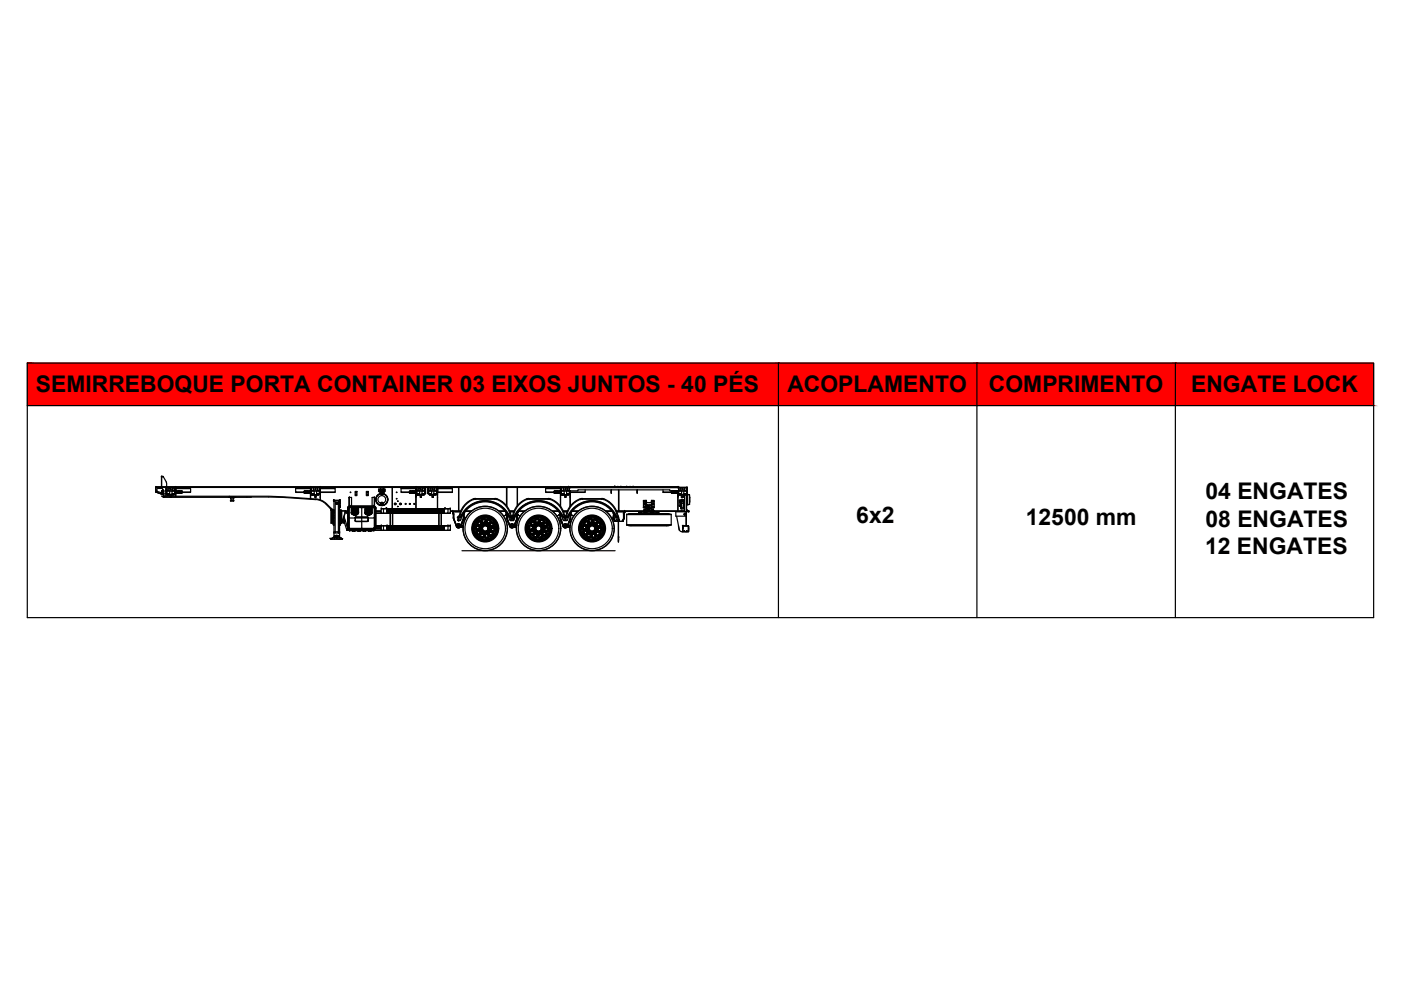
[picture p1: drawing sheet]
<svg xmlns="http://www.w3.org/2000/svg" width="297mm" height="210mm" viewBox="0 0 297 210" stroke-linecap="round" stroke-linejoin="round" font-family="sans-serif">
<defs><g id="words">
<g font-size="4.9">
<text x="7.6" y="83.2">SEMIRREBOQUE PORTA CONTAINER 03 EIXOS JUNTOS - 40 PÉS</text>
<text x="166.9" y="83.2">ACOPLAMENTO</text>
<text x="209.7" y="83.2">COMPRIMENTO</text>
<text x="252.5" y="83.2">ENGATE LOCK</text>
<text x="255.6" y="105.8">04 ENGATES</text>
<text x="181.6" y="110.9">6x2</text>
<text x="217.5" y="111.4">12500 mm</text>
<text x="255.6" y="111.6">08 ENGATES</text>
<text x="255.5" y="117.5">12 ENGATES</text>
</g>
</g></defs>
<!-- layer: 0 -->
<g fill="#f00" stroke="#f00" stroke-width=".21">
<path d="M249.2 77l42 9v-9zM249.2 77l42 9h-42z"/>
<path d="M207.1 77l42.1 9v-9zM207.1 77l42.1 9h-42.1z"/>
<path d="M165 77l42.1 9v-9zM165 77l42.1 9h-42.1z"/>
<path d="M5.8 77l159.2 9v-9zM5.8 77l159.2 9h-159.2z"/>
</g>
<g fill="none" stroke="#000" stroke-width=".25">
<path d="M5.8 77h285.4v54h-285.4zM165 77v54M207.1 77v54M249.2 77v54M5.8 86h285.4M97.9 116.8h32.5M144.2 107.3h.1M144.2 106.5h.1M144.2 106.5v.1M144.2 106.6h.1M144.2 106.5l.1 .1M144.2 107.2v.1"/>
<path d="M144.3 107.4h.1M144.3 107.2v.1M144.3 106.5h.1M144.3 107.3h.1M144.3 106.5v.1M144.3 106.5v.1zM144.3 106.6h.1M144.3 107.3v.1M144.3 107.2v.2zM144.3 107.2h.1M144.3 106.5l.1 .1M144.3 107.1h.1"/>
<path d="M144.4 107.1h-.1M144.4 106.5h.1M144.4 107.8h.1M144.4 107.2l-.1 .1M144.4 107.3h.1M144.4 106.6h.1M144.4 106.2h.5v1.6M144.4 106.1h.5M144.4 106.3h.5zM144.4 106.2l.1 1.6M144.7 106.7h-.3h.3M144.8 107.7l-.4 .1"/>
<path d="M144.9 107.8h.1M144.9 106.2h.1M144.9 106.1v.1M144.9 106.2v1.5zM144.9 107.7h.1M144.9 106.1v1.7M144.9 106.1h.1M144.9 106.7h.1M144.9 106.3h.1M144.9 106.4h.1M144.9 107.7v.1M145 106.6h.1"/>
<path d="M145 107h.1M145 106.7h.1"/>
</g>
<!-- layer: SP_97045 -->
<g fill="none" stroke="#000" stroke-width=".25">
<path d="M70.5 109.2l.2 .2h-.1h-.1zM70.5 108.7l.2 .1-.1 .1h-.1zM70.5 110.3l.2 .1-.1 .1h-.1zM70.5 109.7l.2 .2-.1 .1h-.1zM72.2 110.3h.2l-.1 .2zM72.2 108.7h.1v.2h-.1zM72.2 109.2h.1v.2h-.1zM72.2 109.7h.1v.3h-.1z"/>
<circle cx="70.5" cy="110.4" r=".11"/>
<circle cx="70.5" cy="109.3" r=".11"/>
<circle cx="70.5" cy="109.8" r=".11"/>
<circle cx="70.5" cy="108.8" r=".11"/>
<circle cx="72.3" cy="109.8" r=".11"/>
<circle cx="72.3" cy="110.4" r=".11"/>
<circle cx="72.3" cy="108.8" r=".11"/>
<circle cx="72.3" cy="109.3" r=".11"/>
</g>
<!-- layer: SP_1841 -->
<path d="M75.9 112.4h.1M82.7 108.8v2.7M82.8 108.8v2.7M83.2 108.8v2.7M83.3 108.8v2.7M93 108.8v2.7M93.1 108.8v2.7M93.5 108.8v2.7M93.6 108.8v2.7" fill="none" stroke="#000" stroke-width=".25"/>
<!-- layer: SP_17017 -->
<g fill="none" stroke="#000" stroke-width=".25">
<path d="M35.2 104.5l.2 .1M35.3 103.5v1M35.3 103.4l-.1 .1M35.4 104.7h.6M36.5 104.7h.5M37.1 103.4l.1 1.1-.2 .1M65.9 104.5l.1 .1M65.9 103.5v1M66 103.4l-.1 .1M66.1 104.7h.5M67.1 104.7h.6M67.7 103.4l.1 1.1-.1 .1"/>
<path d="M88.3 103.4v1.1l.1 .1M88.4 104.7h.6M89.5 104.7h.5M90.1 103.4l.1 1.1-.2 .1M90.7 104.5l.2 .1M90.8 103.5v1M90.8 103.4l-.1 .1M90.9 104.7h.6M92 104.7h.6M92.6 103.4l.1 1.1-.2 .1M118.9 104.5l.1 .1M118.9 103.5v1"/>
<path d="M119 103.4l-.1 .1M119.1 104.7h.5M120.1 104.7h.6M120.7 103.4h.1M120.8 104.1l-.1 .5M143.7 104.5l.2 .1M143.8 104.1v.4M143.8 103.4h.1M143.9 104.7h.6M145 104.7h.6M145.6 103.4l.1 1.1-.2 .1"/>
</g>
<!-- layer: SP_17015 -->
<g fill="none" stroke="#000" stroke-width=".25">
<path d="M35.2 103.4l.1 .6M35.3 104v.7M35.3 103.4h.1M35.3 104.6h.1M35.3 104.7h.7M37.1 103.4h.1M37.1 104.6h.1M37.2 104v.1M37.2 103.4h.1M37.2 103.9v.1M37.2 104.6l-.7 .1M37.2 103.4v.5"/>
<path d="M37.2 104.1v.5M65.9 103.4v.6M65.9 104l.1 .7M66 103.4h.1M66 104.6h.1M66 104.7h.6M67.8 103.4h.1M67.8 104.6h.1M67.8 104v.1M67.8 103.9v.1M67.8 104.6l-.7 .1M67.9 103.4v.5"/>
<path d="M67.9 104.1v.5M88.2 103.4l.1 .6M88.3 104v.7M88.3 103.4h.1M88.3 104.6h.1M88.3 104.7h.7M90.1 103.4h.1M90.1 104.6h.1M90.2 104v.6l-.7 .1M90.2 103.4v.6M90.8 103.4v.6M90.8 104v.6l.7 .1"/>
<path d="M90.9 103.4h.1M90.9 104.6h.1M92.7 103.4h.1M92.7 104.6h.1M92.7 104v.6l-.7 .1M92.7 103.4v.6M118.9 103.4v.6M118.9 104l.1 .7M119 103.4h.1M119 104.6h.1M119 104.7h.6M120.8 104.6h.1"/>
<path d="M120.8 103.4h.1M120.8 104v.6l-.7 .1M143.8 103.4h.1M143.8 104v.6l.7 .1M143.9 104.6h.1M145.6 103.4h.1M145.6 104.6h.1M145.7 104v.1M145.7 103.4h.1M145.7 103.9v.1M145.7 104.6l-.7 .1M145.7 103.4v.5"/>
<path d="M145.7 104.1v.5"/>
</g>
<!-- layer: SP_17008 -->
<g fill="none" stroke="#000" stroke-width=".25">
<path d="M33 103.3h.1M33 104.2l.1 .1M33.1 104.3l1.6 .6M33.3 104l.1 .2 .9 .3M33.5 103.5l-.2 .2v.3M33.5 103.6h.8M34.3 103.5l.2 .5M34.4 104.5h-.2M35.2 104.7h.1M35.2 103.3h.1M35.3 104.7h.7M35.5 104.8l-.1 .2 .2-.1"/>
<path d="M35.6 104.9h.1M37.2 104.7h-.7M37.2 103.3h.1M65.8 104.7h.2M65.9 103.3h.1M66 104.7h.6M66.2 104.8l-.2 .2 .2-.1M66.2 104.9h.1M67.9 104.7h-.8M67.9 103.3h.1M83.2 103.3v4.6"/>
<circle cx="74.3" cy="104.4" r=".06"/>
</g>
<!-- layer: SP_17012 -->
<g fill="none" stroke="#000" stroke-width=".25">
<path d="M36.1 105.2h-1.4v.2h1.4M36.4 105.4h20.6l10 .5M36.4 105.2h20.6l3.1 .1 7.3 .5 1 .4 .8 .6M66.9 105.9l1.5 .4 .8 .6M69.2 106.9l.9 1M69.3 106.9l.9 .9M70 107.9l.2 .1M70.2 107.7l.6 .4M72.2 108.3h.1M72.5 108.3h1.2M73.3 108.4h.4M79.7 108.4h1.1"/>
<path d="M79.7 108.3h1.1M95.5 108.4h2.2M95.5 108.3h2.2M98.7 108.4h1.2M98.8 108.3h1.3M105.7 108.3h1.3M105.9 108.4h1.2M108.1 108.3h.9M108.1 108.4h.9M110 108.4h1.2M110.1 108.3h1.3M117.1 108.3h1.2"/>
<path d="M117.2 108.4h1.2M119.4 108.3h1M119.5 108.4h.8M121.3 108.4h1.2M121.4 108.3h1.3M128.4 108.3h1.2M128.6 108.4h1.1M130.7 108.3h5.8M130.8 108.4h5.8M136.8 108.4h.6M136.8 108.3h.2M137.7 108.4h.6"/>
<path d="M138.2 108.3h.1M138.6 108.4h6.5M138.6 108.3h6.5"/>
</g>
<!-- layer: SP_17009 -->
<g fill="none" stroke="#000" stroke-width=".25">
<path d="M83.2 103.3v4.6M88.2 104.7h.1M88.2 103.3h.1M88.3 104.7h.7M88.5 104.8l-.1 .2 .2-.1M88.6 104.9h.1M90.2 104.6l-.1 .1h-.6M90.2 103.3v1.3M90.7 103.3v1.3M90.7 104.6l.2 .1h.6M92.7 104.7h-.7M92.8 103.3h.1"/>
<path d="M118.9 104.7h.1M118.9 103.3h.1M119 104.7h.6M119.2 104.8l-.2 .2 .2-.1M119.2 104.9h.1M120.9 104.7h-.8M131.2 108.3h.1"/>
<circle cx="83.8" cy="106.8" r=".19"/>
<circle cx="84.1" cy="104.4" r=".06"/>
<circle cx="84.1" cy="105.7" r=".06"/>
<circle cx="84.3" cy="107.4" r=".06"/>
<circle cx="84.3" cy="106.2" r=".06"/>
<circle cx="84.9" cy="106.8" r=".19"/>
<circle cx="86" cy="106.8" r=".11"/>
<circle cx="86.9" cy="106.8" r=".11"/>
<circle cx="87.8" cy="106.8" r=".11"/>
</g>
<!-- layer: SP_17010 -->
<path d="M131.2 108.3h.1M143.7 104.7h.1M143.8 104.7h.7M144.6 105.2l-.1 .3 .3-.1M145 104.7h.1" fill="none" stroke="#000" stroke-width=".25"/>
<!-- layer: SP_17011 -->
<path d="M37.2 103.3h28.7M67.9 103.3h20.3M90.2 103.3h.5M92.7 103.3h26.2M143.7 103.3v-.1h-110.7v.1h2.2" fill="none" stroke="#000" stroke-width=".25"/>
<!-- layer: PP-SUS-002(21) -->
<path d="M98.4 109.4v.2M130.1 109.4h-.2l.2 .2" fill="none" stroke="#000" stroke-width=".25"/>
<!-- layer: PP-SUS-013(21) -->
<g fill="none" stroke="#000" stroke-width=".25">
<path d="M130 108.9h.1M130.1 108.9h.1M130.1 108.9v1.1l.2 .5M130.1 110l.2 .5M130.1 110h.1M130.1 108.9v1.1M130.2 109.1v.8l.3 .6M130.2 109.9l-.1 .1M130.3 110.5l-.2-.5v-1v1l.3 .5M130.3 110.5h.1M130.4 110.5h.1M130.4 110.5h1.7"/>
<path d="M130.5 110.5h.1M131.9 110.5h.1M132 110.5h.1M132.1 110.5h.1M132.2 109.9v.1M132.2 109.9l-.3 .6M132.2 110l-.3 .5M132.2 108.9v1.1M132.2 110h.1M132.2 108.9l.1-.2v.2M132.3 108.6l-.1 .3M132.3 108.9v1.1l-.2 .5"/>
<path d="M132.3 108.9h.1M132.3 108.9l-.1 1M132.3 108.7l-.1 .2M132.3 108.7v.2M132.3 110l-.2 .5M132.3 110h.1M132.3 108.7h.1M132.3 108.7l.1 .1M132.3 108.9v1.1M132.3 108.6l.1 .1M132.3 108.5v.1M132.4 108.6h.1"/>
<path d="M132.4 108.7h-.1M132.4 108.6l-.1 .1M132.4 108.7h.1M132.4 108.8h.1M132.4 108.6h-.1M132.4 108.6v.1M132.4 108.4v.2h-1.6M132.4 108.4v.2M132.4 108.4h.1"/>
</g>
<!-- layer: DIN_933_-_M16_X_ -->
<g fill="none" stroke="#000" stroke-width=".25">
<path d="M97.1 110.4h.2M97.2 110.4h.1M97.2 110.2l-.1 .2M97.2 110.2h.1M97.2 110.2v.2M97.3 110.3v.1M131.2 110.2h.1M131.2 110.2l.1 .1-.2 .1M131.2 110.2l-.1 .2"/>
<circle cx="97.2" cy="111.5" r=".11"/>
<circle cx="97.2" cy="111.5" r=".13"/>
<circle cx="108.5" cy="111.5" r=".13"/>
<circle cx="108.5" cy="111.5" r=".11"/>
<circle cx="119.9" cy="111.5" r=".11"/>
<circle cx="119.9" cy="111.5" r=".14"/>
</g>
<!-- layer: ARRUELA_DIN_125_ -->
<g fill="none" stroke="#000" stroke-width=".25">
<path d="M97.2 110.1l-.1 .2 .2 .1M131 110.4h.1M131.2 110.1l.1 .2-.2 .1"/>
<circle cx="97.2" cy="111.5" r=".15"/>
<circle cx="108.5" cy="111.5" r=".15"/>
<circle cx="119.9" cy="111.5" r=".15"/>
</g>
<!-- layer: PP-SUS-007(21) -->
<g fill="none" stroke="#000" stroke-width=".25">
<path d="M107.2 109.1v.2v-.2M107.2 109.1h.1M107.4 109.1h-.1h.1M109.7 109.1h.1h-.1M109.8 109.1h.1M109.9 109.1v.2M118.5 109.1l.1 .2M118.5 109.1v.2M118.6 109.1h-.1M118.8 109.1h-.2h.2M121 109.1h.1M121.1 109.1h.1"/>
<path d="M121.2 109.1v.2"/>
</g>
<!-- layer: PP-SUS-011(21) -->
<g fill="none" stroke="#000" stroke-width=".25">
<path d="M107 109.3l-.2 .1M107.3 109.2l-.3 .1M107.4 110.6h.3M107.4 109.2l-.1 .1M109.4 110.6h.3h-.3M109.7 109.2l.1 .1M109.7 109.2l.6 .2M118.3 109.3l-.2 .1M118.6 109.2l-.3 .1M118.7 110.6h.3M118.8 109.2l-.2 .1M120.7 110.6h.3h-.3"/>
<path d="M121 109.2l.1 .1M121.1 109.2l.6 .2"/>
</g>
<!-- layer: PP-SUS-005(21) -->
<path d="M108.5 110h.1M108.7 109.5h-.3h.3M119.7 109.5h.3M119.8 110h.1" fill="none" stroke="#000" stroke-width=".25"/>
<!-- layer: PP-SUS-014(21) -->
<g fill="none" stroke="#000" stroke-width=".25">
<path d="M96 108.7v.1M96 108.7h.1M96 108.6v.1M96 108.6v-.2v.2M96 108.4h.1M96 108.6h.1M96 108.6h1.6M96 108.8l.1 .1v-.1M96 108.8h.1M96.1 108.7l.1 .3M96.1 108.9v.1M96.1 108.8h.1"/>
<path d="M96.1 108.8v.1M96.1 108.7h.1M96.1 108.8v.2M96.1 109.1v.8l.7 1.7M96.1 109v.9l.7 1.7M96.1 109.1h.1M96.1 108.9h.1M96.1 108.8l.1 .1M96.2 109v.9l.6 1.5M96.2 109v.9l.6 1.7M96.2 109h.1M96.2 109.9h.1"/>
<path d="M96.2 109l-.1 .1M96.8 111.6l.4 .3 .5-.3M96.8 111.4h.1M96.8 111.4a.44 .44 0 0 1 .4-.4 .44 .44 0 0 1 .4 .4M96.8 111.5a.42 .42 0 0 1 .4-.4 .42 .42 0 0 1 .4 .5M96.8 111.6h.1M96.8 111.4v.1M96.8 111.6l.4 .3 .4-.3M96.8 111.5h.1M96.8 111.5v.1M97.3 109.5l-.3 .2 .2 .3M97.6 111.6h.1"/>
<path d="M97.6 111.5h.1M97.6 111.4v.1M97.6 111.4h.1M97.6 111.5v.1M97.7 111.6h.1M98.2 109.1v.8l-.6 1.5M98.2 109.9l.2 .1M98.3 109v.9M98.3 109v.9l-.7 1.7M98.3 109.9h.1M98.3 109h.1M98.3 109v.1"/>
<path d="M98.3 109.9l-.7 1.7M98.3 109.1v.9l-.6 1.6M98.3 109.1l.1-.2v1M98.3 109.1h.1M98.3 108.9v.1M98.4 108.9h.1M98.4 109.9l-.7 1.7M98.5 108.7h-.1M98.5 108.7h.1M107.3 108.7h.1M107.4 108.9v.1M107.4 109.1v.8l.7 1.7"/>
<path d="M107.4 108.9h.1M107.4 109v.9l.7 1.7M107.4 109.9h.1M107.4 109.1h.1M107.4 109h.1M107.4 109v.1M107.5 109v.9l.6 1.7M107.5 109h.1M107.5 109.9h.1M107.5 109l-.1 .1M107.6 109.1v.8l.5 1.5M108.1 111.6l.4 .3 .5-.3"/>
<path d="M108.1 111.4h.1M108.1 111.4a.44 .44 0 0 1 .4-.4 .44 .44 0 0 1 .5 .4M108.1 111.4v.1M108.1 111.6h.1M108.1 111.5h.1M108.1 108.6h.9M108.1 111.5v.1M108.1 111.5a.4 .4 0 0 1 .4-.4 .4 .4 0 0 1 .4 .4M108.5 110.3h.1M108.5 110.2h.1M108.9 111.5v.1M108.9 111.6h.1"/>
<path d="M108.9 111.6l-.4 .3-.4-.3M108.9 111.4v.1M109 111.5h.1M109 111.6h.1M109 111.5v.1M109.6 109.1v.8l-.6 1.5M109.6 109.9h.1M109.6 109v.9M109.6 109v.9l-.6 1.7M109.6 109h.1M109.6 109l.1 .1M109.6 109.9l-.6 1.7"/>
<path d="M109.6 108.9v.1M109.7 108.9h.1M109.7 109.1v.9l-.7 1.6M109.7 109.9l-.7 1.7M109.7 109.1h.1M109.7 110h.1M109.7 108.9v.2M109.7 108.9v1M109.8 108.7h-.1M109.8 108.7h.1M118.6 108.7h.1M118.7 108.9v.1"/>
<path d="M118.7 108.9h.1M118.8 109.1v.8l.7 1.7M118.8 109v.9l.6 1.7M118.8 109.9h.1M118.8 109.1h.1M118.8 109h.1M118.8 109v.1M118.8 109v.9l.7 1.7M118.9 109.1v.8l.6 1.5M119.4 111.6l.5 .3 .4-.3M119.4 111.4h.1M119.4 111.6h.1"/>
<path d="M119.4 111.4a.44 .44 0 0 1 .5-.4 .44 .44 0 0 1 .4 .4M119.4 111.5h.1M119.5 111.5h.1M119.5 111.5a.4 .4 0 0 1 .4-.4 .4 .4 0 0 1 .4 .4M119.5 111.4v.1M119.5 111.6l.4 .3 .3-.3M119.5 111.6h.1M119.5 111.5v.1M119.5 108.6h.8M119.8 110.3h.1M119.8 110.2h.1M120.2 111.6h.1"/>
<path d="M120.2 111.4v.1M120.3 111.5l-.1 .1M120.3 111.6h.1M120.3 111.5v.1M120.3 111.5h.1M120.3 111.4h.1M120.9 109.1v.8l-.6 1.5M120.9 109.9h.1M120.9 109v.9M120.9 109v.9l-.6 1.7M120.9 109h.1M120.9 109l.1 .1"/>
<path d="M120.9 109.9l-.6 1.7M121 109.1v.9l-.7 1.6M121 109.9l-.7 1.7M121 109v.9M121 109.1h.1M121 108.9v.2M121 108.9v.1M121 108.9h.1M121.1 108.7h.1"/>
<circle cx="97.2" cy="111.5" r=".19"/>
<circle cx="108.5" cy="111.5" r=".19"/>
<circle cx="119.9" cy="111.5" r=".19"/>
</g>
<!-- layer: DIN_985_-_M30 -->
<path d="M108.4 109.6h.3M108.5 109.9h.1M108.5 110h.1M108.7 109.6h-.3M119.8 110h.1M120 109.6h-.3h.3" fill="none" stroke="#000" stroke-width=".25"/>
<!-- layer: DIN_933_-_M30_X_ -->
<path d="M108.5 109.6h.1M108.5 109.9h.1M108.5 109.8h.1M119.8 109.6h.1M119.8 109.9h.1M119.8 109.8h.1" fill="none" stroke="#000" stroke-width=".25"/>
<!-- layer: SP_17018 -->
<path d="M34.3 105.1l.4 .3zM34.6 105.4h.1M34.7 105.3h.1M34.7 105.4h.1M52.4 105.4h.1M53.2 105.4h-18.5" fill="none" stroke="#000" stroke-width=".25"/>
<!-- layer: SP_15124 -->
<g fill="none" stroke="#000" stroke-width=".25">
<path d="M70.2 108.2l.1 2.7zM70.2 108.1h.1M70.2 108v.2M70.3 108.1l-.1 .1M70.3 108v.2M70.3 110.9h.3M70.3 108.1l.1-.1 .3 .1M72.2 108.3h.1M72.3 110.9h.1M72.4 110.9h.1M72.5 108.3h.6M73.1 108.3v.3"/>
<path d="M73.2 108.6h.1M73.2 108.6l-.8 2.3M73.2 108.5v.1M73.3 108.5l-.8 2.4M73.3 108.5h.1"/>
</g>
<!-- layer: 9700033 -->
<path d="M48.8 106.2h.8M48.9 105.4h.1M48.9 105.4v.4h.7v-.4h-.3M48.9 106.1l.7 .1zM48.9 105.4h.2M49 105.8v.3M49.4 105.8v.3M49.5 105.4h.1" fill="none" stroke="#000" stroke-width=".25"/>
<!-- layer: 9700034 -->
<path d="M48.5 105.4h.3M48.6 105.4h.1M49.1 105.4h.2M49.6 105.4h.4" fill="none" stroke="#000" stroke-width=".25"/>
<!-- layer: SP_17020 -->
<g fill="none" stroke="#000" stroke-width=".25">
<path d="M37.2 103.5l.1 .1M37.2 103.6v.6l.1-.6h3.1v.7M37.2 103.5h3.1M38.6 104.3h1.8M38.6 104.4h1.7M40.3 103.5l.1 .1M40.4 104.3l-.1 .1M62.7 104.3l1.8 .1M62.7 103.5v.1M62.8 103.5h3.1M65.8 103.6h-3.1v.7h1.8M65.8 103.5v.1"/>
<path d="M65.9 103.6v.6zM67.9 103.5v.1M67.9 103.6v.7M67.9 103.5h3.1M67.9 103.6h3.2v.7h-3.2zM67.9 104.3v.1M71 103.5v.1M71 104.3l-3.1 .1M85 104.3l.1 .1M85.1 103.5l-.1 .1M85.1 103.5h3.1M85.1 104.4h1.7"/>
<path d="M88.2 104.2v-.6h-3.2v.7h1.8M88.2 103.5l-.1 .1M88.2 103.6v.6M92.7 103.5l.1 .1M92.7 104.3h.1M92.7 103.6h.1M92.7 103.5h3.2M92.7 104.4h3.2M92.8 104.3l-.1 .1M92.8 103.6v.7M92.8 103.6h3.1v.7h-3.1zM95.8 103.5l.1 .1"/>
<path d="M95.9 104.3l-.1 .1M115.7 104.3l1.8 .1M115.7 103.5v.1M115.8 103.5h3.1M118.8 103.6h-3.1v.7h1.8M118.8 103.5v.1M118.9 103.6v.6zM120.8 104.3h.1M120.9 104.1l-.1 .3 3.2-.1M124.1 103.9v.4h-3.2v-.2M140.5 104.3l1.9 .1M140.6 103.9v.4h1.8"/>
<path d="M143.7 104.1v.1"/>
</g>
<!-- layer: SP_17030 -->
<g fill="none" stroke="#000" stroke-width=".25">
<path d="M35.3 103.8h.1M35.4 103.9l-.1 .6M35.4 103.6l-.1 .3M35.4 104v.5M37.1 104.4h.1M37.1 104v.4M37.1 103.7h.1M37.1 103.6h.1M37.2 103.4v.3M37.2 103.7v.7M65.9 103.8h.1M66 103.9l-.1 .6"/>
<path d="M66 103.6l-.1 .3M66 104v.5M67.7 103.6l.1 .3M67.7 104.5h.1M67.7 103.8h.1M67.7 103.9h.1M67.7 104v.5M67.8 103.9v.6M88.3 103.8h.1M88.4 103.9l-.1 .6M88.4 103.6l-.1 .3M88.4 104v.5"/>
<path d="M90.1 103.6l.1 .3M90.1 104.5h.1M90.1 103.8h.1M90.1 104v.5M90.1 103.9h.1M90.2 103.9v.6M90.8 103.6v1l.1-.6M90.8 103.6h.1M90.8 103.8h.1M92.6 103.6l.1 .3M92.6 104.5h.1M92.6 103.8h.1"/>
<path d="M92.6 103.9h.1M92.6 104v.5M92.7 103.9v.6M118.9 103.8h.1M119 103.9l-.1 .6M119 103.6l-.1 .3M119 104v.5M120.7 103.6h.1M120.7 103.9h.1M120.7 104.5h.1M120.7 103.8h.1M120.7 104v.5"/>
<path d="M120.8 104.1v.4M143.8 104.5h.1M143.9 103.6h.1M143.9 103.9h.1M143.9 103.8h.1M143.9 104v.5M145.6 103.6l.1 .3M145.6 104.5h.1M145.6 103.8h.1M145.6 103.9h.1M145.6 104v.5M145.7 103.9v.6"/>
</g>
<!-- layer: SP_17035 -->
<path d="M34.6 104.6v.1v-.1h.6M34.6 104.6h.1M34.6 104.1v.5M34.6 104.1h.1M35.2 104.1h-.6v.5" fill="none" stroke="#000" stroke-width=".25"/>
<!-- layer: SP_17022 -->
<path d="M119.5 104.7h.1" fill="none" stroke="#000" stroke-width=".25"/>
<!-- layer: SP_17023 -->
<path d="M97.2 103.3l.1 5zM107.4 107.2l.1-3.9v4M109.7 107.2v-3.9v4M131.1 103.9v4.4l.1-4.4" fill="none" stroke="#000" stroke-width=".25"/>
<!-- layer: SP_13047 -->
<path d="M145.2 109.2h.1" fill="none" stroke="#000" stroke-width=".25"/>
<!-- layer: SP_13039 -->
<path d="M143.9 111.5l.1 .9" fill="none" stroke="#000" stroke-width=".25"/>
<!-- layer: SP_13035 -->
<path d="M143.5 109.4l.5 3M144.1 112.4l.4 .3M144.7 112.7h-.2M144.7 111.9v.2M144.7 111.4v.1M145.4 109.4v2.1M145.5 109.4v2.1" fill="none" stroke="#000" stroke-width=".25"/>
<!-- layer: SP_3531 -->
<path d="M144.7 111.6l.1 .4M144.8 111.6v.3M144.8 111.9h.1M144.8 111.6h.1M145.4 112.7h.1M145.5 112.7h.5v-1.1l-.1 1.1M145.5 112.7h.5M145.9 111.5h-1.1M146 111.5h-1.3" fill="none" stroke="#000" stroke-width=".25"/>
<!-- layer: SP_3532 -->
<path d="M144.8 112.1v.6M144.8 112l-.1 .7h.7M144.8 112.7h.6M144.8 112.1h.1" fill="none" stroke="#000" stroke-width=".25"/>
<!-- layer: SP_13044 -->
<g fill="none" stroke="#000" stroke-width=".25">
<path d="M144.8 112.6v.1M144.8 111.6v1.1M144.8 111.5v.1M144.9 111.5l1 .1M144.9 112.7h.1M145 112.7h.1M145 112.6h.1M145.1 112.7h.1M145.1 112.7h.5M145.5 112.6h.2M145.6 112.7h.1M145.7 112.7h.1"/>
<path d="M145.9 112.6l-.2 .1M146 111.6v1.1"/>
</g>
<!-- layer: SP_13041 -->
<g fill="none" stroke="#000" stroke-width=".25">
<path d="M143.3 108.4v1h2.2v-.9h-2.2"/>
<circle cx="145.2" cy="109" r=".15"/>
</g>
<!-- layer: SP_13046 -->
<g fill="none" stroke="#000" stroke-width=".25">
<circle cx="145.2" cy="109" r=".15"/>
<circle cx="145.2" cy="109" r=".11"/>
</g>
<!-- layer: SP_97221 -->
<g fill="none" stroke="#000" stroke-width=".25">
<path d="M35.2 103.3l2 .1zM35.3 104l.2 .1M35.4 104v-.6v.6M35.4 104h.1M35.7 105l-.2-.1 .3 .1M35.7 104.9v.1M35.8 104.9l1.1 .1h-1.2M35.8 103.7v-.3v.3M35.8 103.9v.2M35.8 103.4v.7M35.9 104.9v.1M36 104.1v.9"/>
<path d="M36.1 104.9v.1M36.1 105.4h.3h-.3M36.1 105v.4M36.1 103.6h.1l.1 .2M36.1 103.8h.2M36.2 103.7h.1M36.2 103.6v.2M36.2 105.3h.1M36.4 105.4h.1M36.4 105v.4M36.4 104.9v.1M36.5 104.1v.8"/>
<path d="M36.6 104.9v.1M36.6 103.4v.7M36.6 103.9l.1 .2M36.6 103.4v.3zM36.7 104.9v.1M37 104l-1.5 .1M37 103.4l.1 .6zM37.1 104l-.2 .1h-1.4M65.9 103.3l2 .1zM66 104l.1 .1h1.5l.1-.1M66 103.4v.6zM66.1 104h1.5"/>
<path d="M66.4 105l-.2-.1 .2 .1M66.4 104.9v.1M66.4 104.9l1.1 .1h-1.1M66.4 103.4l.1 .3zM66.5 103.9l-.1 .2M66.5 103.4v.7M66.5 104.9v.1M66.6 104.1v.8M66.7 104.9v.1M66.7 105.4h.3h-.3M66.7 105v.4M66.8 103.6h.1v.2"/>
<path d="M66.8 103.8h.1M66.8 103.7h.1M66.8 103.6v.2M66.9 105.3h.1M67 105.4h.1M67 105v.4M67 104.9v.1M67.1 104.1v.9M67.2 104.9v.1M67.3 103.7v-.3v.3M67.3 103.9v.2M67.3 103.4v.7"/>
<path d="M67.3 104.9v.1M67.4 104.9v.1M67.7 104v-.6v.6M88.2 103.3l2 .1zM88.3 104l.2 .1M88.4 104v-.6v.6M88.4 104h.1M88.7 105l-.2-.1 .3 .1M88.7 104.9v.1M88.8 104.9l1.1 .1h-1.2M88.8 103.7v-.3v.3M88.8 103.9v.2"/>
<path d="M88.8 103.4v.7M88.9 104.9v.1M89 104.1v.9M89.1 105.4h.3h-.3M89.1 105v.4M89.1 103.6h.1l.1 .2M89.1 103.8h.2M89.2 103.7h.1M89.2 103.6v.2M89.2 105.3h.1M89.4 105.4h.1M89.4 105v.4"/>
<path d="M89.4 104.9v.1M89.5 104.1v.8M89.6 103.7v-.3v.3M89.6 103.9l.1 .2M89.6 103.4v.7M89.6 104.9v.1M89.7 104.9v.1M90 104l-1.5 .1M90 103.4l.1 .6zM90.1 104l-.2 .1h-1.4M90.7 103.3l2 .1zM90.9 104v-.6l.1 .6"/>
<path d="M90.9 104l.1 .1M91 104h.1M91 104.9h.3zM91.3 104.9l1.1 .1zM91.3 103.4v.3v-.3M91.3 103.7h.1M91.4 103.9l-.1 .2M91.4 103.4v.7M91.4 104.9v.1M91.5 104.1v.8M91.6 104.9v.1M91.6 105v.4h.3h-.3"/>
<path d="M91.7 103.8h.1M91.7 103.8v-.2l.1 .2M91.7 103.7h.1M91.8 105.3h.1M91.9 105.4h.1M91.9 104.9v.5M92 104.1v.9M92.1 103.9l.1 .2M92.1 104.9v.1M92.1 103.4v.7M92.2 103.4l-.1 .3M92.2 104.9v.1"/>
<path d="M92.5 104l-1.5 .1M92.5 104v-.6l.1 .6M92.6 104l-.2 .1h-1.4M118.9 103.3l1.9 .1zM119 104l.1 .1h1.5l.1-.1M119 103.4v.6zM119.1 104h1.5M119.4 105l-.2-.1 .3 .1M119.4 104.9v.1M119.5 104.9l1.1 .1h-1.2M119.5 103.4v.3zM119.5 103.9l-.1 .2"/>
<path d="M119.5 103.4v.7M119.5 104.9v.1M119.6 104.1v.8M119.7 104.9v.1M119.7 105v.4M119.8 103.6h.1v.2M119.8 103.8h.1M119.8 103.7h.1M119.8 103.6v.2M119.9 105.3h.1M120 105.4h-.3h.3M120 105.4h.1"/>
<path d="M120 105v.4M120 104.9v.1M120.1 104.1v.9M120.2 103.7l.1-.3v.3M120.2 103.9l.1 .2M120.2 103.4v.7M120.2 104.9v.1M120.3 104.9v.1M120.4 104.9v.1M120.7 104v-.6v.6M143.7 103.3l2 .1zM143.9 104v-.6l.1 .6"/>
<path d="M143.9 104l.1 .1M144 104h.1M144 104.9h.3zM144.3 104.9l1.1 .1zM144.3 103.4v.3v-.3M144.3 103.7h.1M144.4 103.9l-.1 .2M144.4 103.4v.7M144.4 104.9v.1M144.5 104.1v.9M144.6 104.9v.1M144.6 105v.4"/>
<path d="M144.7 103.8v-.2l.1 .2M144.7 103.7h.1M144.7 103.8h.1M144.8 105.3h.1M144.9 104.9v.5h-.3M145 104.1v.9M145.1 103.9l.1 .2M145.1 104.9v.1M145.1 103.4v.7M145.2 103.4l-.1 .3M145.2 104.9v.1M145.5 104l-1.5 .1"/>
<path d="M145.5 104v-.6l.1 .6M145.6 104l-.2 .1h-1.4"/>
</g>
<!-- layer: SP_17034 -->
<g fill="none" stroke="#000" stroke-width=".25">
<path d="M37.2 104.2h.1M37.2 104.6h.1M38.5 104.1l.1 .1M38.6 104.2h-1.3v.4h1.3M38.6 104.2v.3M38.6 104.4l-.1 .1M64.4 104.4l.1 .1M64.5 104.2v.3M64.5 104.1l-.1 .1M64.5 104.2h1.3v.4h-1.3M65.8 104.2h.1M65.8 104.6h.1"/>
<path d="M86.8 104.4l.1 .1M86.8 104.2v.3M86.9 104.1l-.1 .1M86.9 104.2h1.3v.4h-1.3M88.2 104.2h.1M88.2 104.6h.1M117.4 104.4l.1 .1M117.5 104.2v.3M117.5 104.1l-.1 .1M117.5 104.2h1.3v.4h-1.3M118.8 104.2h.1M118.8 104.6h.1"/>
<path d="M142.3 104.4l.1 .1M142.4 104.2v.3M142.4 104.1l-.1 .1M142.4 104.2h1.3v.4h-1.3M143.7 104.2h.1M143.7 104.6h.1"/>
</g>
<!-- layer: SP_17025 -->
<g fill="none" stroke="#000" stroke-width=".25">
<path d="M88.2 104.7h.1M88.2 104.7v.8v-.8M88.2 104.6v.1M88.2 105.5v2.4M88.2 103.4h.1M88.2 103.9v.2M88.2 103.3v.2M92.7 103.9l.1 .2M92.7 103.4h.1M92.7 103.3h.1M92.7 104.6l.1 .1M92.7 105.5v2.4"/>
<path d="M92.8 103.3v.2M92.8 104.4v.3M92.8 104.7l-.1 .8zM118.8 103.3v.2M118.8 103.3h.1M118.8 103.4h.1M118.8 105.5l.1 1.9M118.9 103.9v.2M118.9 103.4h.1M118.9 104.6l-.1 .1zM118.9 104.7l-.1 .8zM120.8 104.1h.1"/>
<path d="M120.8 103.4h.1M120.8 104.7h.1M120.8 104.7v.8l.1-.8M120.8 103.3h.1M120.8 104.6v.1M120.8 105.5v1.9M120.9 104.4l-.1 .3M120.9 104.7h.1M120.9 105.5v1.9M143.7 105.5v2.8v-2.8M143.7 104.6v.1v-.1M143.7 104.7h.1"/>
<path d="M143.7 104.7v.8v-.8M143.7 103.3h.1M143.7 104.1h.1M143.7 103.4h.1"/>
</g>
<!-- layer: SP_17032 -->
<path d="M34.3 101l-.1 .1M34.4 101.1h.2l.6 1.1M35.2 102.2l.1 .2M35.3 102.4v.8" fill="none" stroke="#000" stroke-width=".25"/>
<!-- layer: SP_17031 -->
<path d="M34.2 101.1v2.1l.1-2.1M34.3 101l-.1 .1M34.3 101.1h.1M34.3 101h.3l-.3 .1" fill="none" stroke="#000" stroke-width=".25"/>
<!-- layer: SP_17026 -->
<path d="M67.9 104.7h.1M67.9 104.7v.8v-.8M67.9 103.9v.2M67.9 103.3v.2M67.9 103.4h.1M67.9 104.6v.1M67.9 105.5v.5v-.5M67.9 104.4v.3" fill="none" stroke="#000" stroke-width=".25"/>
<!-- layer: SP_17027 -->
<path d="M65.8 103.3v.2M65.8 105.5v.2M65.8 103.3h.1M65.8 103.4h.1M65.8 105.7h.1M65.9 104.6l-.1 .2zM65.9 104.8l-.1 .7zM65.9 103.9v.2M65.9 103.4h.1" fill="none" stroke="#000" stroke-width=".25"/>
<!-- layer: SP_17028 -->
<path d="M35.2 104.6v.6v-.5M35.2 103.4h.1M35.2 104v.1M35.2 104.6v.1M35.2 103.3v.7M35.2 103.9v.2M37.2 103.9v.2M37.2 104.2h.1M37.2 103.4h.1M37.2 103.3h.1M37.3 104.6l-.1 .6zM37.3 103.3v.2" fill="none" stroke="#000" stroke-width=".25"/>
<!-- layer: SP_17029 -->
<path d="M33 103.3v1l1.7 .6M33 103.3h.1M33.1 104.3h.1M34.7 105v.4M34.7 105.4h.1" fill="none" stroke="#000" stroke-width=".25"/>
<!-- layer: SP_17037 -->
<path d="M145.1 105v3.5h.4M145.1 104.7v.2M145.5 104.7v3.8M145.6 108.5h.1M145.6 108.5l-.1 .2" fill="none" stroke="#000" stroke-width=".25"/>
<!-- layer: SP_3325 -->
<path d="M145.1 108.1h-.7v.2M145.5 108.3h.1M145.5 108.1h.2M145.6 108.3l.1-.2 .3 .2M145.6 108.3l.3 .1M145.9 108.4l.1 .1M146 108.3l-.1 .1M146 108.3h.1M146 108.3l-.1 .2M146 108.3l.1 .1M146.1 108.4l-.1 .1" fill="none" stroke="#000" stroke-width=".25"/>
<!-- layer: SP_15069 -->
<path d="M145.3 108.9h.1M145.3 109.2h.1M145.3 109v.1" fill="none" stroke="#000" stroke-width=".25"/>
<!-- layer: SP_17041 -->
<path d="M129.6 103.9v.7v-.7M135.1 103.9v.7v-.7" fill="none" stroke="#000" stroke-width=".25"/>
<!-- layer: SP_17040 -->
<path d="M120.8 103.4h.1M120.9 103.4h23v.7h-1.8M120.9 103.4h.1M122.5 104h19.6M142 104l.1 .1M143.7 103.4h-23v.7l1.8-.1M143.7 103.4h.1" fill="none" stroke="#000" stroke-width=".25"/>
<!-- layer: SP_17045 -->
<g fill="none" stroke="#000" stroke-width=".25">
<path d="M120.6 103.3h.1M120.6 103.3h.2M120.9 103.3h22.8M130.3 103.3h.1M130.4 103.3h.1M130.4 103.3h.6M130.4 103.2l-.1 .1M130.4 103.2l.1 .1M131 103.3h.6M131 103.3h.1M131 103.2v.1M131.1 103.2v.1"/>
<path d="M131.6 103.3h.1M131.7 103.2l-.1 .1M131.7 103.3h.6M131.7 103.2v.1M132.3 103.3h2M132.3 103.3h-.7M132.8 103.3h.1M132.8 103.3h.2M132.9 103.3h.1M133 103.3h.6M133.5 103.3h.1M133.6 103.3h.7"/>
<path d="M133.6 103.3h.1M134.2 103.3h.1M134.2 103.2v.1M134.2 103.2l.1 .1M134.3 103.3h.1M143.7 103.3h.1M144.1 103.3h-.4"/>
</g>
<!-- layer: SP_97048 -->
<g fill="none" stroke="#000" stroke-width=".25">
<path d="M75.4 104.3l.2 .2zM75.4 104.8l.2 .2zM77.8 104.3l.2 .1-.2 .1zM77.8 104.8l.2 .1-.2 .1zM80.4 103.9l.1 .1zM81.4 103.9l.2 .1z"/>
<circle cx="75.5" cy="104.4" r=".06"/>
<circle cx="75.5" cy="104.9" r=".06"/>
<circle cx="77.9" cy="104.4" r=".06"/>
<circle cx="77.9" cy="104.9" r=".06"/>
<circle cx="80.4" cy="104" r=".06"/>
<circle cx="81.5" cy="104" r=".06"/>
</g>
<!-- layer: SP_15160 -->
<path d="M80.2 104.1l1 .1M80.3 103.8v.4M80.4 103.6l-.2 .2M80.4 103.7h1.2M81.3 104.2h.3M81.5 103.6l.1 .2M81.6 103.8l-.1 .4" fill="none" stroke="#000" stroke-width=".25"/>
<!-- layer: SP_15159 -->
<g fill="none" stroke="#000" stroke-width=".25">
<path d="M80.7 103.8v.2M80.7 104v.2M80.7 104h.1M80.7 103.9h.1M80.7 104.2h.1M80.7 103.7v.1M80.8 103.8l.4 .1M81.2 103.7h-.4M81.2 104.2h.1M81.2 104h.1M81.2 103.9h.1M81.2 103.9v.3"/>
<path d="M81.2 103.8v.2"/>
</g>
<!-- layer: P_D_-_GRAMPO_335 -->
<path d="M102.3 109.9l-.2 .1M103.6 109.9v.1M103.8 110v.1M113.6 109.9l-.2 .1M114.9 109.9v.1M115.1 110h.1M115.1 110v.1M124.9 109.9l-.2 .1M126.3 109.9l-.1 .1M126.4 110v.1" fill="none" stroke="#000" stroke-width=".25"/>
<!-- layer: EIXO_CUBO_A_DISC -->
<g fill="none" stroke="#000" stroke-width=".25">
<path d="M100.7 112.2h.1M100.8 111.6l-.1 .5M100.8 111.5l-.1 .6M100.9 112.9h.1M100.9 113h.1M100.9 112.9l.3 .5M100.9 113.1h.1M100.9 112.9v.2M100.9 112.9l.3 .4M101 113.2h.1M101 113.1v.2M101 113.1h-.1"/>
<path d="M101 113.1h.1M101 113.1v.1M101.2 112.4l.3 .1M101.2 112.4v.1M101.2 112.3v.1M101.2 112.3h.1M101.2 112.4h.1M101.2 112.4l.4 .1M101.2 112.2v.1M101.2 112.5h.1M101.3 112.3h.1M101.3 112.3v.1"/>
<path d="M101.3 112.4l.2 .1M101.3 111.5h.1M101.3 111.5l.1 .1M101.3 111.4v.1M101.3 112.4h.1M101.3 111.3h.1M101.3 112.2h.1M101.3 112.3l.1 .1 .1-.1M101.3 112.3l.1 .1M101.3 112.2l-.1 .1M101.4 111.3l-.1 .1M101.4 111.5h.1"/>
<path d="M101.4 112.4h.1M101.4 111.3v.3M101.4 111.3l.3 .1M101.4 111.3h.1M101.4 112.2l-.1 .1M101.4 112.2l.1 .1M101.4 112.2h.1M101.4 111.4h.1M101.4 111.6h.1M101.4 111.4l.1 .1M101.4 111.4v.1M101.4 111.4l.1-.1v.2"/>
<path d="M101.4 112.2l-.2 .2M101.4 111.3v.1M101.4 112.5h.1M101.4 112.2l.2 .2M101.4 112.2h-.1M101.4 111.5l.1 .1M101.4 111.5v.1M101.5 112.3v.1M101.5 111.5h.1M101.5 112.2h.1M101.5 111.2h-.1M101.5 112.5h.1"/>
<path d="M101.5 112.3h.1M101.5 111.6h.1M101.5 111.3l-.1 .1M101.5 111.2l-.1 .1M101.5 111.3h-.1M101.5 111.3h.1M101.5 111.2h.1M101.5 112.4h-.1M101.5 112.4h.1M101.5 110.4l-.4 .4 .4-.3M101.5 112.2l-.2 .2M101.5 112.2l.1 .2-.1 .1"/>
<path d="M101.5 112.5l-.2 .1M101.5 111.3l-.1 .3M101.5 111.3l.1 .2M101.5 111.2l.2 .3M101.5 111.2l.1 .1M101.5 111.4h.1M101.5 112.2v.1M101.5 112.4v.1M101.5 112.2l.1 .1M101.5 111.3l.1 .1M101.6 112.2v.1M101.6 111.3l-.1 .2"/>
<path d="M101.6 112.4l-.1 .1M101.6 112.4v.1M101.6 111.5h-.1M101.6 111.5h.1M101.6 111.4h.1M101.6 111.4v.1M101.6 111.6h.1M101.6 111.5l-.2 .1M101.6 111.5v.1M101.6 112h.2M101.6 111.9l.1 .1M101.7 111.5h-.1"/>
<path d="M101.7 111.5h.1M101.7 111.4h.1M101.7 111.4l-.3 .2M101.7 113.2h.1M101.7 112h.1M101.7 113.1v.1M101.7 111.4v.1M101.7 111.6h-.2M101.7 112.5l.1-.1v.1M101.7 113.1h.1M101.7 112.6h.1M101.7 113.3h.1"/>
<path d="M101.7 112.6l.1 .2M101.7 112.5h.1M101.7 111.9h.1M101.7 112.5v.1M101.8 112v.1M101.8 112.1h.1M101.8 113.3h.1M101.8 113.2v.1M101.8 113.2l.2 .1M101.8 113l-.1 .1M101.8 113.1v.1M101.8 113.1h.1"/>
<path d="M101.8 112.6h.1M101.8 112.5l.1 .3M101.8 112.5h.1M101.8 113.2h.1M101.8 113.1h.2M101.8 111.8l-.1 .2M101.8 111.9l-.1-.1v.2M101.8 111.4h.1M101.8 112.5v.1M101.8 113.2h-.1l.1 .2h.2M101.8 112.5l-.1 .1M101.8 112.5l.1 .1"/>
<path d="M101.8 111.3v.1M101.8 111.9v.1M101.8 111.9h.1M101.8 112.8h.1M101.8 113v.1M101.8 113h.1M101.8 112.6v.1M101.8 113l-.1 .3M101.8 111.3h.1M101.8 112h.1M101.8 112.4v.1zM101.8 112.7h.1"/>
<path d="M101.8 113l.2 .2M101.9 112.7h.1M101.9 111.9l-.1 .1M101.9 113h-.1M101.9 113h.1M101.9 113v.1M101.9 111.4h.1M101.9 112.6h.1M101.9 112.8h.1M101.9 113h-.2M101.9 112.8v.1M101.9 113.3h.1"/>
<path d="M101.9 112.6v.1M101.9 111.3v.1M101.9 111.3h.1M101.9 113.2l-.1 .1M101.9 112.5v.1M101.9 113.2h.1M101.9 113.1h.1M101.9 112.8h.2l-.1 .1M101.9 111.4v.2M101.9 111.4v.2l-.1-.2M101.9 112.6h.2l-.2 .1M101.9 113l.2 .2-.1 .1"/>
<path d="M101.9 113l-.1 .2M101.9 110.7v.1M101.9 110.8h.1M101.9 110.8h.2M101.9 112.7l.1 .1M101.9 112.4l.1 .1M101.9 110.7h.1M102 111.3l-.1 .1M102 110.8h.1M102 113.2h-.1M102 112.6l-.1 .1M102 113.1h-.2v.2"/>
<path d="M102 113.1h.1M102 113.1v.1M102 113.2h.1M102 112.7l.1 .1-.1-.1M102 111.3h.1M102 113.2l-.2 .1M102 113.2h-.2M102 112.8h.1M102 112.7h.1M102 111.3v.1M102 111.4h.1M102 112.5h-.1h.1"/>
<path d="M102 112.7h.1zM102 113l-.3 .2M102 113h.1M102 110.9h.1M102 112.1h.1M102 112.5h.1M102 113.3h.1M102 112.1v.1M102 111.2h.1M102 111.4l-.1 .1M102 112.3h.1M102 112.4v.1"/>
<path d="M102 112.5l-.1 .1M102 111.3l.1 .1M102 112.2h.1M102 112v.1M102 113.2v.1M102 110.8l.2 .1M102 110.6l-.1 .1M102 110.7l.1 .1M102 110.7v.1M102 110.7h.1M102 110.6h.1M102 111.3h-.1"/>
<path d="M102 111.1l-.2 .2M102 112.6h.1M102 113.2l-.3 .1M102 112.4h.1M102 112.5l.1 .1M102 110.7h.2M102.1 111.2h.1M102.1 111.2v.1M102.1 111.3h.1M102.1 112.5v.1M102.1 112.6h.1M102.1 112.5h-.1"/>
<path d="M102.1 111.3l.1 .1M102.1 111.3v.1M102.1 112.5h.1M102.1 112.5l-.2 .1M102.1 111.1h.1M102.1 113.3h.1M102.1 113v.3M102.1 110.8h.1M102.1 111.2l-.2 .1M102.1 112.6l.4 .4h.5M102.1 111.5l-.2 .4 .1 .6M102.1 110.6l-.1 .1"/>
<path d="M102.1 111.4l-.1 .1M102.1 110.6h.1M102.1 110.5l-.1 .3M102.1 110.5l-.1 .1M102.1 111.5h.1M102.1 111v.1M102.1 112.5l.1 .1M102.1 110.5l.2 .3M102.1 110.5h.1M102.1 112.6l.4 .3 .5 .1M102.1 111.5l-.2 .5 .1 .4M102.1 110.6l.1 .1"/>
<path d="M102.1 111.5l-.2 .5 .1 .5M102.1 111.4v.1M102.1 111.4h.1M102.1 111.1h.2l-.2 .1M102.1 112.5h.2zM102.1 110.9h-.1M102.1 112.6v.1M102.1 111l.2 .1M102.1 110.9h.1M102.2 110.9h-.1M102.2 110.8h-.1M102.2 110.8h.1"/>
<path d="M102.2 112.6a.91 .91 0 0 0 1.2 .2M102.2 111.4h-.1M102.2 110.6h.1M102.2 110.7h.1M102.2 111.4v.1M102.2 111.4h.1M102.2 112.6v.1M102.2 111.5h-.1M102.2 111.5l-.2 .4 .1 .6M102.2 110.6l.1 .1-.1 .2M102.2 110.6l-.2 .2M102.2 112.6h.1"/>
<path d="M102.2 111.3h.1M102.2 110.9h.1M102.2 110.7h-.2l.1 .1M102.2 110.7v.1M102.2 110.8v.1M102.2 111.3v.1M102.2 112.7h.1M102.2 110.6v.1M102.2 110.5l.1 .2M102.2 111.3l.1 .1M102.2 110.5v.1M102.2 114.1l-.4-.2 .5 .2"/>
<path d="M102.3 111.1l-.2 .1M102.3 110.7h.1M102.3 110.6h.1M102.3 111.4h.1M102.3 110.8h.1M102.3 110.8h-.1M102.3 112.5a.78 .78 0 0 0 1 .2M102.3 110.8l-.3 .1M102.3 111.4h-.1M102.3 110.8v.1M102.3 113l.2 .1M102.3 113.1l.1 .1"/>
<path d="M102.3 113.1h.1M102.3 111.4h.2zM102.3 113.1v.1M102.4 113l-.1 .1M102.4 112.8l.3 .1-.2-.1M102.4 111.3h.1M102.4 111.3l-.1 .1M102.4 113h.1M102.4 113h-.1l.1 .2 .2-.1-.1-.1M102.4 112.9l.1 .1M102.5 112.8h.1M102.4 113.2h.1"/>
<path d="M102.5 111.3h-.1M102.5 113.2l-.1 .1M102.5 113l-.1 .2M102.5 113.6h.1M102.5 113.6l.4 .2M102.5 113h.1M102.5 113.5v.1M102.5 113.5h.1M102.6 110.8l-.1 .2h.2M102.6 113.6h.1M102.6 112.9h.1M102.6 110.8v.1"/>
<path d="M102.6 113.6l.3 .1M102.6 113.4v.1M102.6 110.9h.1M102.6 113.5l.1 .1M102.6 113.5v.1M102.6 113.5h.1M102.6 113.4h.1M102.6 113.7h.1M102.6 113.5h.2M102.6 113.6l.1 .1M102.6 111.1h.1M102.7 109.9l-.5 .1"/>
<path d="M102.7 113.4l-.1 .1M102.7 110.8h-.1M102.7 110.9h-.2l.1 .1M102.7 113.4h.1M102.7 113.3l-.2 .3M102.7 113.7h.1M102.7 110.8h.1M102.7 110.8l.1 .1-.1 .1M102.7 113.6h.1M102.7 113.3l.2 .3M102.7 113.3h.1M102.7 110.8v.2"/>
<path d="M102.7 111.1h-.1M102.7 109.9l-.6 .1M102.7 111h-.1M102.7 113.3l.1 .1M102.7 113.3l-.1 .1M102.7 111h.1M102.7 111v.1M102.8 113.6h-.1M102.8 113.3v.1M102.8 110.9l-.3 .1M102.8 113.4h.1M102.8 110.9h-.3"/>
<path d="M102.8 113.7h.1M102.8 113.4v.1M102.8 113.6h.1M102.8 113.5h-.2l.1 .1M102.8 113.5h.1M102.8 113.5v.1M102.8 113.6v.1M102.8 113.4l.1 .3M102.8 113.4l-.2 .2M102.9 113.5h.1M102.9 113.4h.1M102.9 110.5h.1"/>
<path d="M102.9 110.6v.1M102.9 113.6h.1M102.9 113.6l-.1 .1M102.9 113.7h.1M102.9 113.2v.1M102.9 110.6h.1M102.9 110.5v.1M102.9 113.6h-.3M102.9 110.5l.1 .2h.2M102.9 110.4v.1M102.9 113.4v.2M102.9 110.6l.1 .1"/>
<path d="M102.9 113.3h.1M102.9 110.5l.1 .1M102.9 113.2h.1M102.9 110.4h.1M103 113h.1M103 110.6h.1M103 110.7h.1M103 110.5h-.1M103 110.5h.1M103 110.4l.1 .1M103 110.8h.1M103 113.3h.1"/>
<path d="M103 113.2h.1M103 113v.2zM103 113.2h-.1l.1 .1M103 113.2h-.2M103 110.4v.1M103 110.3l-.1 .3M103.1 110.7h.1M103 110.3h.1M103 110.3l-.1 .1M103 113.2v.1M103 110.4h.1M103 110.3l.2 .3"/>
<path d="M103.1 113.2h-.1M103.1 110.9l.1 .1M103.1 113h.1M103.1 113.1h.1M103.1 113.1l-.1 .1M103.1 113.1v.1M103.1 113.3h.1M103.1 113.2h.1M103.1 113.2v.1M103.1 111h.1M103.1 111.2h.1M103.1 113v.2z"/>
<path d="M103.1 110.6h-.1M103.1 110.6h.1M103.1 110.3v.1M103.1 110.4h.1M103.1 110.4l.1 .3M103.1 110.4l.1 .1M103.1 110.4l-.2 .1M103.1 110.4l-.2 .2M103.1 113l.1 .2v-.2M103.1 110.4v.1M103.1 110.6v.1M103.1 112.9l.1 .1"/>
<path d="M103.1 110.5h-.1v.1M103.1 110.5h.1M103.2 110.5l-.1 .1M103.2 110.5l-.2 .1M103.2 113.2h-.1M103.2 110.5h.1M103.2 110.6h.1M103.2 110.7l-.1 .1M103.2 110.4h.1M103.2 113.2h.1M103.2 113h-.1M103.2 113h.1"/>
<path d="M103.2 111.2h.1M103.2 113.1h.1M103.2 113.1v.1M103.2 112.9l-.1 .1M103.2 112.9h.1M103.2 110.7h-.1M103.2 111.1v.1M103.2 111.1h.1M103.2 111.1h-.5l-.5 .2M103.2 110.7h.1M103.2 111.1h-.5l-.5 .3M103.2 110.8l-.1 .2 .1-.1"/>
<path d="M103.2 111.2h-.5l-.5 .2M103.2 110.5v.1M103.2 110.8v.1M103.2 113v.1zM103.2 110.9h.1M103.2 110.6h-.3M103.2 110.9l.1 .1M103.2 110.4v.1M103.2 111h.1M103.2 111v.1zM103.2 110.8h.1M103.2 113.2h-.2"/>
<path d="M103.3 111.2h.1M103.3 110.9l.2 .1M103.3 111.1h.1M103.3 110.9h-.1M103.3 110.8l.2 .1M103.3 113.1l-.1 .1M103.3 113.3h-.3M103.3 111h.1M103.3 113.2h.1M103.3 110.9v.1M103.3 110.5l-.1 .2M103.3 113.3h.1"/>
<path d="M103.3 110.8h.1M103.3 110.9h.1M103.3 111.1l-.1 .1M103.3 111.3h.1M103.3 111.1v.1M103.3 111.2l.4 .4 .1 .4M103.3 111.3l.1 .1M103.3 112.8h.1M103.3 111v.1zM103.3 113.2l.1 .1M103.3 111.1l.1 .1M103.3 111.2l.4 .4 .1 .5"/>
<path d="M103.4 111.2h-.1M103.4 111h.1M103.4 111.1v.1zM103.4 111.3h.1M103.4 111.1h.1M103.4 111.1l-.1 .1zM103.4 112.7v.1M103.4 111.2l.6 .9h-.2M103.4 110.9h-.1M103.4 110.9h.1M103.4 113.1h-.2M103.4 111.2h.1"/>
<path d="M103.4 113.2v-.2l-.1 .3M103.4 112.8h.1M103.4 113l-.1 .2M103.4 111.1l.2 .1M103.5 111h.1M103.4 111l.1 .1M103.4 111v.1M103.4 112.7h.1M103.5 111h-.1M103.5 110l.5 .2M103.5 112.7h.1M103.5 113.3l.1 .3"/>
<path d="M103.5 113.5h.1M103.5 113.3h.3M103.5 113.3h.1M103.5 111.6a.78 .78 0 0 0-1.1-.2 .78 .78 0 0 0-.2 1.1M103.5 111.1h.1M103.5 111.4l.1 .1M103.5 112.7l-.1 .1M103.5 111.1l.1 .1-.1-.1M103.5 111.6h.1zM103.5 113.3v.2M103.5 113.5v.1M103.5 110.9h.1"/>
<path d="M103.5 111.6l.1 .7-.3 .4M103.6 111h.1M103.5 112.7l-.2 .2M103.5 113.2v.1M103.5 111v.1M103.5 113.2h.1M103.5 113.4h.1M103.5 113.3v.1M103.5 113.2h.2M103.6 113.3h-.1M103.6 113.3h.1M103.6 111.5h.1"/>
<path d="M103.6 114.1l-.5 .1M103.6 113.5h.1M103.6 113.4h.1M103.6 113.4v.1M103.6 111.5l.1 .1M103.6 113.2v.3M103.6 113.6h.1M103.6 113.5l-.1 .1M103.6 113.2h.1M103.6 111.5a.91 .91 0 0 0-1.3-.2 .91 .91 0 0 0-.2 1.3M103.6 114.1l-.6 .1M103.6 112.8l.2 .1"/>
<path d="M103.6 112.7l.1 .1M103.6 112.9h.1M103.6 112.9l.2-.2-.2 .2M103.6 112.8l.1 .1M103.6 112.7h.1M103.7 113.5h-.1M103.7 112.8h.1M103.7 111.6v.1M103.7 111.6h.1M103.7 111.6l.1 .4M103.7 113.3h.1M103.7 113.5h.1"/>
<path d="M103.7 111.1l-.1 .1M103.7 113.3l-.2 .1h.2M103.7 113.3l-.2 .1M103.7 113.3h-.1M103.7 111v.1M103.7 112.7l-.1 .1M103.7 112.7l.1 .1M103.7 113.2h.1M103.7 111.1h.1M103.7 112.7h.1M103.7 111h.3M103.7 113.4v.1"/>
<path d="M103.7 110.8v.1M103.7 113.4h.1M103.7 113.3v.1M103.7 112.7l.1 .1-.1 .1M103.7 111.9h.1M103.7 111.8h.1M103.7 112.9h.1M103.7 113.6h.1M103.7 110.9l.1 .1M103.7 110.8h.1M103.7 110.9h.1M103.8 110.9h.1"/>
<path d="M103.8 111.8h.1M103.8 110.8h-.1M103.8 113.3h.1M103.8 111.9v.1M103.8 113.4h.1M103.8 113.3v.1M103.8 112l-.4 .8M103.8 111.1h.1M103.8 111.8v.1M103.8 111.9h.1M103.8 112h.1M103.8 111.5h-.1"/>
<path d="M103.8 111.5h.1M103.8 113.4l-.1 .1M103.8 113.4v.2M103.8 113.2v.1M103.8 111h.1M103.8 110.9v.1M103.8 110.9l.2 .2M103.8 112v.1M103.8 113.3l-.2 .3M103.8 111.4h.1M103.8 113.4v.1M103.8 112.2h.1"/>
<path d="M103.8 112.2l-.2 .5-.4 .3M103.8 112.7l-.2 .2zM103.8 112.1h.1M103.8 112l.1 .1M103.8 112.1v.1M103.8 112.1l.1 .1M103.8 111.6h.1M103.8 112.8h.1M103.8 112.2l-.1 .4-.5 .4M103.8 113.4a.16 .16 0 0 0-.2-.2 .16 .16 0 0 0-.1 .3h.1M103.8 113.4l-.2 .1M103.9 111.1h.1"/>
<path d="M103.8 110.7l-.1 .1M103.8 111.4l.1 .2v-.2M103.8 112.2l.1 .1M103.8 112.8l.1 .1M103.8 110.8v.1M103.8 110.8h.1M103.8 112.8l-.1 .1M103.8 110.8l.2 .1M103.8 110.7h.1M103.9 112.3l-.3 .4-.4 .3M103.9 112.2l-.3 .5-.4 .3M103.9 112.2h-.1"/>
<path d="M103.9 111.4h-.1M103.9 112.1h.1M103.9 111.4l-.1-.1-.1 .2M103.9 112.2h.1M103.9 112.2h.1l-.1 .1M103.9 112.2h.1zM103.9 112.1l.1 .1h-.1M103.9 113.3l-.1 .1M103.9 110.7h.1M103.9 111.4h.1M103.9 111.4l-.1 .1M103.9 110.8h-.1"/>
<path d="M103.9 110.8h.1M103.9 111h.1M103.9 111.4l.1 .1M103.9 110.7l-.2 .3M103.9 112.2l.1 .1M103.9 110.7l.1 .3M104 112.1h.1M104 111h-.1M104 111.5h.1M104 110.7v.1M104 111v.1h-.2M104 112.3h.1"/>
<path d="M104 111h.1M104 112.3l-.1 .1M104 110.8h.1M104 110.8v.1M104 111h-.2M104 111.9v.2l.1-.1M104 111.5h-.2M104 112.2h.1M104 110.9h.1M104 110.9l-.2-.1v.2M104 110.9v.1M104 111.9v.1"/>
<path d="M104 111.9l.1 .1M104 110.8v.3M104 111v.1M104 110.8l-.2 .1M104 111.9h.2M104 112.2v.1M104 112v.1M104 112h.1M104 112.2l.1 .1M104 112.3l-.1 .2 .1-.1M104 112.4h.1M104 110.8l-.3 .1"/>
<path d="M104 111.1h.1M104.1 112.3h-.1M104.1 112.2h.1M104.1 110.8h.1M104.1 112.1h.1M104.1 112.4l-.2 .1M104.1 110.9v.1M104.1 112.2v.1M104.1 112.1v.1M104.1 112.1h-.1M104.1 112.1v.2M104.1 112.4h.1"/>
<path d="M104.1 112.3h.1M104.1 112.1l-.1 .1M104.1 112.7v.1M104.1 112h.1M104.1 112.7h.1M104.1 112.6h.1M104.1 112.8h.1M104.2 112.1h.1M104.1 112.8l.1 .1M104.1 110.9l-.1 .2M104.1 112.3v.1M104.2 112.7h.1"/>
<path d="M104.2 112.5v.3M104.2 112h-.1M104.2 112.5l.3 .1M104.2 112.5h.1M104.2 112v.1M104.2 112.1l-.1 .2M104.2 112h.1M104.2 112.7v.1M104.2 112.6l-.1 .1M104.2 112.5l-.1 .1M104.2 111.6h.1M104.2 111.7h.1"/>
<path d="M104.2 111.8v.1M104.2 112.6l.1 .1M104.2 112.6v.1M104.2 112.6h.1v.1M104.2 112.6h.1M104.2 111.7l.2 .2M104.2 111.6v.1M104.2 112.8h.1M104.2 111.7v.1M104.2 111.8h.1M104.3 112.5l-.1 .1M104.3 112.5h.1"/>
<path d="M104.3 112.5l-.2 .1 .1 .2M104.3 112.5l.1 .2M104.3 112.5h-.1M104.3 112.6h.1M104.3 111.7h.1M104.3 111.6l.2 .1M104.3 111.6h.1M104.3 111.7v.1M104.3 111.6h-.1M104.3 112.5v.1M104.3 111.8h.1M104.3 111.8l.1-.2v.2"/>
<path d="M104.3 111.6v.1M104.3 112.8h.1M104.3 113.6l.3-.3-.3 .4M104.3 111.9h.1M104.3 111.6v.3M104.3 112.7h.1M104.3 111.5h.1M104.3 111.8v.1M104.3 112.6v.1M104.4 112.7h-.1M104.4 112.7h.1M104.4 111.6h-.1"/>
<path d="M104.4 111.6h.1M104.4 112.6h.1M104.4 112.8h.1M104.4 111.6v.2M104.4 112.6v.1M104.4 112.7v.1M104.4 111.9h.1M104.4 111.8h.1M104.4 111.8h-.1M104.4 111.5h.1M104.4 112.5h.1M104.4 112.7l-.2 .1"/>
<path d="M104.4 111.6l.1 .1M104.5 112.7h-.1M104.5 111.8h-.1M104.5 111.8h.1M104.5 112.6h.1M104.5 112.6l-.3 .2M104.5 111.7l-.1 .1M104.5 111.7h.1M104.5 112.6v.1M104.5 112.8l-.3 .1M104.5 111.6h.1M104.5 111.6h-.3"/>
<path d="M104.5 111.7v.1M104.5 111.6l-.1 .3M104.5 111.7l-.2 .2M104.5 111.6v.1M104.6 110.7l.2 .5-.2-.4M104.6 111.8l-.3 .1M104.6 111.7v.1M105 112.5v-.5v.6M112 112.2h.1M112.1 111.6l-.1 .5M112.1 111.5l-.1 .6M112.2 113v.1"/>
<path d="M112.2 113h.1M112.2 112.9l.3 .5M112.2 113.1h.1M112.2 112.9v.1M112.2 112.9l.3 .4M112.3 113.1v.1M112.3 113.1h-.1M112.3 113.1h.1M112.3 113.2h.1M112.3 113.1v.2M112.5 112.4l.1 .1M112.5 112.4h.1"/>
<path d="M112.5 112.3v.1M112.5 112.4l.4 .1M112.5 112.2v.1M112.6 112.4l.2 .1M112.6 112.3l-.1 .1M112.6 112.3h.1M112.6 112.5h.1M112.6 112.3v.1M112.6 112.4h.1M112.6 112.2h.1M112.6 112.3l.1 .1 .1-.1M112.6 112.3l.1 .1"/>
<path d="M112.6 112.6h.2M112.6 112.2v.1M112.6 111.5h.1M112.6 111.5v.1M112.7 112.4h.1M112.7 111.5h.1M112.7 112.2h.1M112.7 112.2l-.1 .1M112.7 112.2l.1 .1M112.7 111.4h.1M112.7 111.6h.1M112.7 111.3v.1"/>
<path d="M112.7 112.2l-.2 .2M112.7 112.5h.1M112.7 112.2l.2 .2M112.7 111.3l.3 .1M112.7 111.3v.3M112.7 112.2h-.1M112.7 111.5l.1 .1M112.7 111.3h.1M112.7 111.5v.1M112.7 111.4l.1 .1M112.7 111.4v.1M112.7 111.4l.2-.1v.2"/>
<path d="M112.8 111.3h-.1M112.8 112.3v.1M112.8 111.3h.1M112.8 112.2h.1M112.8 112.5h.1M112.8 111.6h.1M112.8 111.4h-.1M112.8 111.2l-.1 .1M112.8 112.3h.1M112.8 111.5h.1M112.8 112.4h-.1M112.8 112.4h.1"/>
<path d="M112.8 110.4l-.4 .4 .4-.3M112.8 111.2h.1M112.8 112.2l-.2 .2M112.8 112.2v.3M112.8 112.2l.1 .1M112.8 111.3v.1M112.8 111.3l-.1 .3M112.8 111.3l.1 .2M112.8 111.3l.2 .2M112.8 111.2l.1 .1M112.8 111.4h.1M112.8 111.2v.1"/>
<path d="M112.8 112.2v.1M112.8 112.5v.1M112.8 111.3l-.1 .1M112.8 112.4v.1M112.9 111.6h-.1M112.9 112.4v.1M112.9 111.5h-.1M112.9 111.5h.1M112.9 111.2h.1M112.9 112.3v.1M112.9 111.3h.1M112.9 111.3v.1"/>
<path d="M112.9 111.3v.2M112.9 111.4h.1M112.9 111.4v.1M112.9 112.4l-.1 .1M112.9 111.5v.1h-.2M112.9 111.5v.1M112.9 111.9v.1M113 111.6h-.1M113 111.5h.1M113 113.2h.1M113 112h.1M113 111.9h.1"/>
<path d="M113 112h.2M113 111.9h.2M113 113.1h.1M113 112.5h.1M113 112.6h.1M113 113.3h.1M113 112.6l.1 .2M113 111.4h.1M113 111.4l-.2 .2M113.1 112.5h.1M113 113.1v.1M113 113.2l.1 .2"/>
<path d="M113 111.4v.1M113 111.6h-.2M113 112l.1 .1M113.1 113.9l.5 .2M113.1 112v.1M113.1 113.2v.1M113.1 113.2l.2 .1M113.1 113l-.1 .1M113.1 112.5v.1M113.1 113.1v.1M113.1 113.1h.1M113.1 113h-.1"/>
<path d="M113.1 113.3h.1M113.1 112.5l.1 .3M113.1 113.2h.1M113.1 113.9l.4 .2M113.1 113.1h.2M113.1 112.4l.1 .1M113.1 112.5v-.1v.1M113.1 112.5l.1 .1M113.1 112.6h.1M113.1 111.9v.1M113.1 113v.1M113.1 111.8l-.1 .2"/>
<path d="M113.1 113h.1M113.1 113l-.1 .3M113.1 111.9l-.1 .1M113.1 111.4l.1 .2-.1-.2M113.1 111.4h.1M113.1 112h.1M113.1 113.4h.2M113.1 112.4l-.1 .1M113.1 111.3v.1M113.2 113l.1 .2M113.2 113h-.1M113.2 111.9l-.1 .1"/>
<path d="M113.2 113v.1M113.2 111.9h-.1M113.2 112.6h.1M113.2 112.6v.1M113.2 112.8h.1M113.2 111.3h.1M113.2 111.4h.1M113.2 111.9h.1M113.2 111.9v.1M113.2 111.3l-.1 .1M113.2 113.3h.1M113.2 113h.1"/>
<path d="M113.2 112.7h.1M113.2 112.8v.1M113.2 111.3v.1M113.2 113.2l-.1 .1M113.2 113.2h.1M113.2 113.1h.1M113.2 110.7v.1M113.2 112.8h.2l-.1 .1M113.2 112.9h.1M113.2 110.8h.1M113.2 112.7l.1 .1M113.2 110.7h.1"/>
<path d="M113.3 113.3h-.1M113.3 113.2h-.1M113.3 113.2h.1M113.3 112.6l-.1 .1M113.3 113.1h-.2v.2M113.3 113.1h.1M113.3 113.1v.1M113.3 113.3h.1M113.3 112.7l.1 .1M113.3 113.2l-.1 .1M113.3 113.2h-.2M113.3 112.8h.1"/>
<path d="M113.3 111.3v.1M113.3 111.4h.1M113.3 111.3h.1M113.3 111.4l-.1 .2M113.3 112.7h.1zM113.3 113v.3M113.3 113l-.2 .2M113.3 113l-.3 .2M113.3 110.8h.1M113.3 110.9h.1M113.3 113h.1M113.3 112.1v.1"/>
<path d="M113.3 112.6h-.1M113.3 111.4l-.1 .1M113.3 110.6l-.1 .2M113.3 112.3h.1M113.3 111.2h.1M113.3 111.1l-.2 .2M113.3 112.5h.1M113.3 112.2l.1 .1M113.3 112v.1M113.3 112.2h.1M113.3 112.1h.1M113.3 110.8l.3 .1"/>
<path d="M113.3 112.7h.1M113.3 110.7l.1 .1M113.3 110.7v.1M113.3 110.7h.1M113.3 113l.1 .2M113.3 111.3h-.1M113.3 111.1h.1M113.3 112.6h.1M113.3 113.2l-.3 .1M113.3 112.4h.1M113.3 112.5l.1 .1M113.3 110.7h.2"/>
<path d="M113.3 112.4v.1M113.4 113.1h.1M113.4 112.5h-.1M113.4 111.2h.1M113.4 111.3v.1M113.4 112.5v.1M113.4 112.5h.1M113.4 112.3h.1M113.4 112.5l-.2 .1M113.4 112.6h-.1M113.4 111.3h.1M113.4 113.2l-.1 .1"/>
<path d="M113.4 113.3h.1M113.4 110.8h.1M113.4 111.4h.1M113.4 111.1h.1M113.4 111.2l-.2 .1M113.4 112.6l.4 .4h.5M113.4 111.5l-.2 .4v.5M113.4 110.6l-.1 .1M113.4 110.6h.1M113.4 110.5l-.1 .3M113.4 111.2v.1M113.4 112.6h.1"/>
<path d="M113.4 112.6v.1M113.4 111.3l.1 .1M113.4 113.2v.1M113.4 110.9l.1 .1M113.4 111.5h.1M113.4 112.6l-.1 .1M113.4 111v.1M113.4 112.6l.4 .3 .5 .1-.5-.1-.4-.3M113.4 112.5l.1 .1a.91 .91 0 0 0 1.2 .2M113.4 110.5l.2 .3M113.4 110.5h.1M113.4 111.5l-.2 .5 .1 .4"/>
<path d="M113.4 110.6l.1 .1M113.4 111.5l-.2 .5 .1 .5M113.4 111.4v.1M113.4 111.4l.1 .1M113.4 111.1h.2l-.2 .1M113.4 112.6l.4 .3 .5 .1M113.4 110.9h.1M113.4 110.5v.1M113.4 111.2l.1 .1M113.5 110.9h-.1M113.5 110.8h-.1M113.5 111.4v.1"/>
<path d="M113.5 110.8h.1M113.5 111.4h.1M113.5 110.6h.1M113.5 110.7h.1M113.5 111.5h.1M113.5 111.5l-.2 .6 .1 .4M113.5 112.5l.1 .1zM113.5 111l.1 .1M113.5 112.6h.1M113.5 110.7h-.2l.1 .1M113.5 110.7v.1M113.5 110.8v.1"/>
<path d="M113.5 111.3v.1M113.5 112.7h.1M113.5 112.6v.1M113.5 110.6l.1 .3M113.5 110.6l.1 .1M113.5 110.6l-.2 .2M113.5 111.3l.1 .1M113.5 110.8l.1 .1M113.5 110.5v.1M113.5 110.6v.1M113.5 110.9h.1M113.5 111.3h.1"/>
<path d="M113.6 110.8h.1M113.6 112.5a.78 .78 0 0 0 1 .2M113.6 111.1l-.2 .1M113.6 110.7h.1M113.6 110.6h.1M113.6 111.4h.1M113.6 110.8h-.1M113.6 110.9l-.1 .1M113.6 110.5v.1M113.6 110.8l-.3 .1M113.6 110.6l.1 .1M113.6 113l.2 .1"/>
<path d="M113.6 113.1l.1 .1M113.7 113.1h.1M113.7 111.4v-.1l.1 .1zM113.7 110.8l-.1 .1M113.7 111.4h-.1M113.7 113.1v.1M113.7 112.8l.3 .1M113.7 111.3l-.1 .1M113.7 111.3h.1M113.7 112.9v.1M113.7 113h.1M113.7 113l-.1 .1"/>
<path d="M113.7 113.2h.1M113.8 112.8h.1M113.8 112.8l.1 .1M113.8 113h-.2v.2M113.8 113h.1M113.8 113v.2h-.2M113.8 113v.3M113.9 113.5v.1M113.9 113.6h.1M113.9 113.6v.1M113.9 111v-.2l-.1 .2h.2M113.9 113.6l.3 .1"/>
<path d="M113.9 113.4v.1M113.9 113.7v.1M113.9 110.9h.1M113.9 112.9h.1M113.9 110.8v.1M113.9 113.6l.1 .1M113.9 111.1h.1M113.9 113.5l.1 .1M113.9 113.5h.1M114 113.7h.1M114 113.5h-.1M114 113.5h.1"/>
<path d="M114 109.9l-.5 .1M114 113.6h.1M114 113.5h.2M114 113.8h.2M114 110.8v.2M114 113.4v.1M114 111.1h-.1M114 113.4h.1M114 113.3l-.1 .3M114 111h-.1M114 113.3l.1 .1M114 113.3l-.1 .1"/>
<path d="M114 110.8h.1M114 111h.1M114 111v.1M114 113.3l.2 .3M114 113.3h.1M114.1 110.9l-.3 .1M114.1 110.9h-.3M114.1 113.7h.1M114.1 113.6h-.1M114.1 113.6h.1M114.1 113.3v.1M114.1 113.4h.1"/>
<path d="M114.1 113.4l.1 .2v.1M114.1 113.5h.1M114.1 113.4l-.2 .2M114.1 113.4l.1 .1M114.1 113.2l.2 .1M114.2 113.5h-.2v.1M114.2 113.5h.1M114.2 113.5v.1M114.2 113.6l-.1 .1M114.2 113.6h.1M114.2 113.6h-.2M114.2 113.6h-.1"/>
<path d="M114.2 110.5h.1M114.2 110.6l.1 .1M114.2 113.6v.1M114.2 113.7h.1M114.2 113.4h.1M114.2 113.2l.1 .1M114.2 113.4h-.1M114.2 110.5v.1M114.2 113.4v.1M114.2 113.7h-.1M114.2 110.6h.1M114.2 113.6h-.3"/>
<path d="M114.2 110.5l.1 .2h.2M114.2 110.4v.1M114.2 113.4v.2M114.2 110.5l.1 .1M114.2 110.4h.1M114.3 110.6h.1M114.3 110.5h-.1M114.3 110.5h.1M114.3 110.7h.1M114.3 110.4l.1 .1M114.3 110.8h.1M114.3 113.6h-.1"/>
<path d="M114.3 113.3h.1M114.3 113.2h-.1l.1 .1M114.3 110.5l-.1 .1M114.3 113.2h.1M114.3 113h.1M114.3 110.4v.1M114.3 110.4h.1M114.3 110.3l-.1 .3M114.3 113v.2zM114.3 113l.1 .2v-.2M114.3 110.3l.2 .3M114.3 110.3h.1"/>
<path d="M114.4 110.7h.1M114.4 110.9l.1 .1M114.4 113h.1M114.4 113.1l-.1 .1M114.4 110.3h.1M114.4 110.3l-.2 .1M114.4 113.3h.1M114.4 113.2h.1M114.4 113.2v.1M114.4 110.6h-.1M114.4 110.6h.1M114.4 110.3v.1"/>
<path d="M114.4 110.4h.1M114.4 113.1h.1M114.4 113.1v.1M114.4 110.4l.1 .1v.2M114.4 110.4l-.2 .1M114.4 111h.1M114.5 111.2h.1M114.4 110.6v.1M114.4 110.5h-.1v.1M114.4 110.5h.1M114.5 110.6h-.1M114.5 110.5h.1"/>
<path d="M114.5 113h.1M114.5 110.5v.1M114.5 110.5l-.2 .1M114.5 110.5l-.1 .1M114.5 110.4v.1M114.5 110.7h.1M114.5 110.4h-.3v.2M114.5 110.4h.1M114.5 110.7l-.1 .1M114.5 110.4l.1 .1M114.5 110.8l-.1 .2 .1-.2M114.5 113v.1z"/>
<path d="M114.5 113h-.1M114.5 113.2v-.2v.2M114.5 113.2h.1M114.5 113.1h.1M114.5 113.1v.1M114.5 112.9l-.1 .1M114.5 112.9h.1M114.5 110.7h-.1M114.5 113.1l.2-.1-.1 .2M114.5 111.1h.1M114.5 111.1h-.5l-.5 .2M114.5 111.2l.5 .4 .1 .4"/>
<path d="M114.5 110.6h.1M114.5 110.8h.1M114.5 112.9v.1M114.5 111.2h-.5l-.5 .2M114.5 111.2l-.5-.1-.5 .2M114.5 110.9h.1M114.5 110.6h-.3M114.5 110.6v.1M114.5 111h.1M114.5 110.8v.1M114.5 110.9l.1 .1M114.5 113.2h-.2"/>
<path d="M114.6 111.2h.1M114.6 110.9l.2 .1M114.6 111.1h.1M114.6 110.9h.1M114.6 110.8h.1M114.6 113.1l-.1 .1M114.6 111.1v.1M114.6 111.1l-.1 .1M114.6 111.1h-.1M114.6 110.9v.1M114.6 110.5l-.1 .1M114.6 113.2h.1"/>
<path d="M114.6 111v.1zM114.6 110.8l-.1 .1M114.6 111h.1M114.6 110.8l.2 .1M114.6 113.3h.1M114.6 113.3h-.3M114.6 113.2v.1M114.6 113.2l.1-.2 .1 .2M114.7 113.2h.1M114.6 113.2l.1 .1M114.6 111.1l.1 .1M114.6 111.3h.1"/>
<path d="M114.7 111.2l.3 .4 .1 .5M114.7 111.2h-.1M114.7 111.2h.1M114.7 111.3l.1 .1M114.7 112.8h.1M114.7 111.3h.1M114.7 111.1h.1M114.7 111.1l-.1 .1 .1-.1M114.7 111l-.1 .1zM114.7 111h.1M114.7 112.7v.1M114.7 111.2l.3 .4 .2 .5"/>
<path d="M114.7 110.9h.1M114.7 111.1v.1zM114.7 111.1l.2 .1M114.7 110.9l.1 .1M114.7 111l.1 .1M114.8 111h.1M114.8 111l-.1 .1M114.8 112.7h.1M114.8 111h-.1M114.8 110l.5 .2-.5-.2M114.8 113.3l.1 .3M114.8 113.5h.1"/>
<path d="M114.8 113.3h.3M114.8 113.3h.1M114.8 111.6a.78 .78 0 0 0-1.1-.2 .78 .78 0 0 0-.2 1.1M114.8 112.7l-.1 .1M114.8 113.3v.2M114.8 113.5v.1M114.8 111.1h.1M114.8 111.6l.1 .7-.2 .4M114.9 111h.1M114.8 111.4l.1 .1zM114.8 111.1l.1 .1zM114.8 111.5l.2 .1h-.1z"/>
<path d="M114.8 113.2v.1M114.8 111v.1M114.8 113.4h.1M114.8 113.4l.2 .1M114.8 113.3v.1M114.8 113.2h.1M114.9 111.5h.1M114.9 114.1l-.5 .1M114.9 113.2h-.1M114.9 113.5h.1M114.9 113.4h.1M114.9 113.4v.1"/>
<path d="M114.9 111.5l.1 .1M114.9 112.7l-.3 .2M114.9 113.2v.3M114.9 113.2h.1M114.9 113.5v.1M114.9 111.5a.91 .91 0 0 0-1.3-.2 .91 .91 0 0 0-.2 1.3M114.9 114.1l-.6 .1M114.9 112.8l.2 .1M114.9 113.3h.1M114.9 113.3l.2 .1M114.9 113.3v.2M114.9 112.7l.1 .1"/>
<path d="M114.9 113.6h.1M114.9 111.5l.2 .5M115 113.5h-.1M115 112.7h-.1M115 113.2h-.1M115 112.8h.1M115 111.6v.1M115 111.6h.1M115 113.3h.1M115 113.5h.1M115 111.1l-.1 .1M115 113.3l-.2 .1h.2"/>
<path d="M115 113.3l-.2 .1M115 113.3h-.1M115 112.7l-.1 .1M115 112.7l.2 .1M115 113.2h.1M115 111.1h.1M115.1 111.1h.1M115 110.9l.1 .2M115 110.9h.1M115 111h.1M115 111h.3M115 113.4v.1"/>
<path d="M115 111.5l.1 .1M115 110.8v.1M115 111v.1M115 113.4h.1M115 113.3v.1M115 112.7l.1 .2-.2-.1M115 113.2l.2 .1M115 112.7h.1M115 110.8h.1M115.1 111.5v.1M115.1 110.9h-.1M115.1 110.9h.1"/>
<path d="M115.1 110.8h-.1M115.1 111v.1M115.1 113.3h.1M115.1 111.9v.1M115.1 113.4h.1M115.1 111l.1 .1M115.1 111.9h.1M115.1 113.3v.1M115.1 111.8h.1M115.1 111.8v.1M115.1 112h.1M115.1 112.9h.1"/>
<path d="M115.1 111.5h.1M115.1 113.4l-.1 .1M115.1 113.4v.2h-.2M115.1 111h.1M115.1 110.9v.1M115.1 110.9l.2 .2M115.1 111.1h.2M115.1 111.5h-.1M115.1 112.9v.1M115.1 112l-.4 .8M115.1 112.7l-.2 .2M115.1 113.3l-.2 .3"/>
<path d="M115.1 112.2l-.2 .5-.4 .3M115.1 113.4v.1M115.1 112.2h.1M115.1 112.1h.1M115.1 112.1l.1 .1M115.1 111.6h.1M115.1 112.2l-.1 .4-.5 .4M115.1 113.4l-.2 .1M115.1 110.7v.1M115.1 112.7l-.1 .2M115.1 112.8l.1 .1M115.1 112.2l.1 .1"/>
<path d="M115.1 112l.1 .1M115.1 110.8v.1M115.1 112.8v.1M115.2 112.2h-.1M115.2 112.2h.1M115.2 110.8l.1 .1M115.2 110.7h-.1M115.2 112.3l-.3 .4-.4 .3M115.2 111v.1M115.2 111.1h.1M115.2 111.4h.1M115.2 112.1h.1"/>
<path d="M115.2 112.2h.1zM115.2 113.3h.1M115.2 110.7l.1 .1M115.2 111.4v.2M115.2 110.8h-.1M115.2 110.8h.1M115.2 111h.1M115.2 111.4h-.1M115.2 112.2l.1 .1h-.1M115.2 112.1l.1 .1h-.1M115.2 111.4l.1 .1-.1 .1v-.2M115.2 110.7h.1"/>
<path d="M115.2 110.7l-.2 .3M115.2 111.4l-.1 .1M115.2 110.7l.1 .3M115.3 111.1h-.1M115.3 111h-.1M115.3 112.5h.1M115.3 111v.1M115.3 111.1h.1M115.3 112.3l-.1 .1M115.3 110.8h.1M115.3 110.8v.1M115.3 111h.1"/>
<path d="M115.3 111h-.2M115.3 112.2v.1M115.3 111.9v.2l.1-.1M115.3 112.2h.1M115.3 110.9h.1M115.3 110.9l-.2-.1v.2M115.3 110.9v.1M115.3 111.9l.1 .1M115.3 111.5h.1M115.3 110.8v.3M115.3 111l-.1 .1M115.3 110.8l-.2 .1"/>
<path d="M115.3 112.3h.1M115.3 111.9h.2M115.3 112.1h.1M115.3 112v.1M115.3 112.2l.1 .1M115.3 112.3v.2v-.1M115.3 110.8l-.3 .1M115.3 112.4h.1M115.4 112v.1M115.4 112.3h-.1M115.4 112.2h.1M115.4 110.8h.1"/>
<path d="M115.4 112.1h.1M115.4 110.9v.1M115.4 112.2v.1M115.4 112.1v.1M115.4 112.1h-.1M115.4 112.1v.2M115.4 112.4h.1M115.4 112h.1M115.4 112.3h.1M115.4 112.6v.1M115.4 112.7v.1M115.4 111.1h-.1"/>
<path d="M115.4 112.7h.1M115.4 112.6h.1M115.4 112.4v.1M115.4 112.8h.1M115.5 112.1h.1M115.4 112.1l-.1 .1M115.4 112.8l.2 .1M115.4 110.9v.2M115.5 112.7h.1M115.5 112.5v.3M115.5 112h-.1M115.5 112.5l.3 .1"/>
<path d="M115.5 112.5h.1M115.5 112v.1M115.5 112.1l-.1 .2M115.5 112h.1M115.5 112.6v.1M115.5 112.5l-.1 .1M115.5 112.3l-.1 .1M115.5 112.6l.1 .1M115.5 112.6h.1v.1M115.5 112.6h.1M115.5 111.7l.2 .2M115.5 111.6v.1"/>
<path d="M115.5 112.7l.1 .1M115.5 111.7h.1M115.5 112.7v.1M115.5 112.8h.1M115.5 111.6h.1M115.5 111.8l.1 .1M115.6 111.6h-.1M115.6 112.8h.1M115.6 112.5l-.1 .1M115.6 112.5h-.1M115.6 111.8h.1M115.6 111.7h.1"/>
<path d="M115.6 111.6h.1M115.6 112.5h.1M115.6 111.7v.1M115.6 112.5v.1M115.6 111.8l.1-.2 .1 .2M115.6 111.9h.1M115.6 111.6v.1M115.6 112.5l-.2 .1 .1 .2M115.6 112.5l.1 .2M115.6 112.5l.2 .2M115.6 112.6h.1M115.6 111.6v.3l.2-.2"/>
<path d="M115.6 111.6l.2 .1M115.6 111.6l.3 .1M115.6 111.8v.1M115.6 112.7h.1M115.6 111.5h.1M115.7 112.8h.1M115.6 111.5h.2M115.7 112.6l-.1 .1M115.7 112.7h-.1M115.7 112.7h.1M115.7 111.6h-.1M115.7 111.6h.1"/>
<path d="M115.7 112.6h.1M115.7 111.8h.1M115.7 111.6l.1 .2M115.7 112.6v.1M115.7 112.5h.1M115.7 111.9h.1M115.7 111.8l-.1 .1h.2M115.7 111.8h-.1M115.7 111.5h.1M115.7 112.7l-.2 .1M115.7 112.7v.1M115.7 111.6l.1 .1"/>
<path d="M115.8 111.8h-.1M115.8 112.7h-.1M115.8 112.7h.1M115.8 111.8h.1M115.8 112.6h.1M115.8 112.6l-.3 .2M115.8 111.7v.1M115.8 111.7h.1M115.8 112.6v.1M115.8 112.8l-.2 .1M115.8 111.6h.1M115.8 111.6h-.3"/>
<path d="M115.8 111.6l-.1 .3M115.8 111.8v.1M115.9 111.6v.1M115.9 111.7h.1M115.9 110.7l.2 .5-.2-.4M115.9 111.8v.1M115.9 113.3l-.3 .3M115.9 113.3l-.3 .4M116.3 112.5v-.5v.6M123.3 112.2h.1M123.4 111.6v.5M123.4 111.5v.6"/>
<path d="M123.5 112.9v.1M123.5 112.9h.1M123.5 112.9l.3 .5M123.6 113.1h.1M123.6 112.9v.2M123.6 112.9l.2 .4M123.6 113.2h.1M123.6 113.1v.1M123.6 113.1v.2M123.6 113.1l.1 .2M123.9 112.4v.1M123.9 112.3v.1"/>
<path d="M123.9 112.4h.1M123.9 112.4l.3 .1M123.9 112.2v.1M123.9 112.4l.2 .1M123.9 112.3h.1M123.9 112.5h.1M123.9 112.6h.2M123.9 111.5h.1M123.9 111.5l.1 .1M124 112.4h.1M124 111.3h-.1M124 112.2h-.1"/>
<path d="M124 111.5h.1M124 112.3v.1l.1-.1M124 112.3v.1M124 112.3h-.1M124 112.2h.1M124 112.3h.1M124 111.6h.1M124 111.4v.1M124 111.3v.1M124 111.3v.3M124 111.3l.3 .1M124 111.3h.1"/>
<path d="M124 112.2v.1M124 112.2l.1 .1M124 111.4h.1M124 111.5v.1M124 111.4l.1 .1M124 111.4l.2-.1v.2M124 112.2l-.1 .2M124.1 112.2h.1M124.1 112.2v.1M124.1 112.5h-.1M124.1 111.3h-.1M124.1 112.2l.1 .2"/>
<path d="M124.1 111.3h.1M124.1 112.6h.1M124.1 112.2h-.1M124.1 111.5v.1M124.1 111.5h.1M124.1 112.4h.1M124.1 112.3v.1M124.1 111.2l.1 .1M124.1 111.2h.1M124.1 112.5h.1M124.1 112.3h.1M124.1 111.6h.1"/>
<path d="M124.1 111.3l-.1 .1M124.1 111.3l.2 .2M124.1 111.2l-.1 .1M124.1 111.2v.1M124.1 110.4l-.3 .4 .3-.3M124.1 112.2l-.2 .2M124.1 112.2v.3M124.1 111.3l-.1 .1v.2M124.1 111.4h.1M124.1 112.5v.1M124.2 112.5h-.1M124.2 111.5h.1"/>
<path d="M124.2 111.6h-.1M124.2 111.5h-.1M124.2 112.3h.1M124.2 112.4h.1M124.2 111.2h.1M124.2 112.4l-.1 .1M124.2 112.2l.1 .2M124.2 111.3h.1M124.2 111.3v.1M124.2 111.3v.2M124.2 112.4v.1M124.2 111.4h.1"/>
<path d="M124.2 112.3v.1M124.2 111.4v.1M124.3 111.6h-.1M124.3 111.5h.1M124.3 111.3h.1M124.3 112.4l-.2 .1M124.3 111.5l-.3 .1M124.3 111.5l-.1 .1M124.3 111.9h.2M124.3 111.9v.1M124.3 112.5h.1M124.3 111.4h.1"/>
<path d="M124.3 111.4l-.2 .2M124.3 113.2h.1M124.3 112h.1M124.3 111.9h.1M124.3 111.4l.1 .1M124.3 113.1h.1M124.3 112.6h.1M124.4 113.3h.1M124.4 112.6l.1 .2M124.4 112.5h.1M124.4 112.5v.1M124.4 113.2h.1"/>
<path d="M124.4 113.9l.5 .2M124.4 112v.1M124.4 112.1h.1M124.4 113.2v.1M124.4 113.2l.2 .1M124.4 113l-.1 .2M124.4 113.1v.1M124.4 113.1h.1M124.4 113h.1M124.4 112.6h.1M124.4 113.1l.1 .1M124.4 112.5l.1 .3"/>
<path d="M124.4 113.1h.2M124.4 113.2l.1 .1M124.4 111.9v-.1l-.1 .2M124.4 112.4l.1 .1M124.4 112h-.1h.2M124.4 111.4h.1M124.4 112.4v.1zM124.4 113.4h.1M124.5 112.5h.1M124.5 112.5v.1M124.5 112.6h.1M124.5 111.9l-.1 .1"/>
<path d="M124.5 113l-.1 .1M124.5 113h.1M124.5 112.6v.1M124.5 113l-.1 .3M124.5 112.8h.1M124.5 111.4l.1 .2-.2-.2M124.5 111.9h.1M124.5 112h.1M124.5 111.4h.1M124.5 113.3h.1M124.5 113h-.1M124.5 112.4l-.2 .1"/>
<path d="M124.5 113l.2 .2M124.5 112.7h.1M124.5 111.9v.1M124.5 111.3v.1M124.5 113l.1 .1M124.5 111.3h.1M124.5 111.4h-.1M124.5 112.8v.1M124.5 111.3l.1 .1M124.5 113.2v.1M124.6 112.5l-.1 .1M124.6 113.2h-.1"/>
<path d="M124.6 112.7h-.1M124.6 112.6l-.1 .1M124.6 111.3h.1M124.6 112.7h.1M124.6 113h.1M124.6 113.1h.1M124.6 110.7v.1M124.6 112.8h.1M124.6 112.8h.1l-.1 .1M124.6 112.8v.1M124.6 111.4h.1M124.6 111.3v.1"/>
<path d="M124.6 111.4v.2M124.6 112.6h.1l-.1 .1M124.6 113l.1 .2-.1 .1M124.6 113l-.2 .2M124.6 113l-.3 .2 .1 .2M124.6 113.4h.1M124.6 113.3h.1M124.6 110.8h.1M124.6 112.6h-.1M124.6 112.7v.1M124.6 112.4v.1M124.6 110.7h.1"/>
<path d="M124.6 112.3h.1M124.6 113.2h.1M124.6 110.8v.1M124.6 113.1h-.2l.1 .2M124.6 113.1v.1M124.6 112.7l.1 .1-.1-.1M124.6 113.2l-.1 .1M124.6 112.5h-.1h.2M124.6 112.2h.1M124.6 112.1h.1M124.6 113.1l.1 .1M124.6 110.9h.1"/>
<path d="M124.6 112.5h.1M124.6 112.1v.1M124.6 111.2h.1M124.6 111.4l-.1 .1M124.6 112.4h.1M124.6 112.6h.1M124.6 111.1l-.1 .2M124.7 112.4l-.1 .1M124.7 113.1h.1M124.7 113.1v.1M124.7 111.3v.1M124.7 112.3h.1"/>
<path d="M124.7 112l-.1 .1M124.7 112.5l-.2 .1M124.7 111.3h.1M124.7 111.1h.1M124.7 113.2l-.1 .1M124.7 110.8h.1M124.7 110.8v.1h.2M124.7 110.6l-.1 .1M124.7 112.5l-.1 .1M124.7 110.7v.1M124.7 110.7h.1M124.7 110.6h-.1"/>
<path d="M124.7 111.2h-.1M124.7 111.2h.1M124.7 112.5h.1M124.7 111.1h-.1M124.7 112.6h.1M124.7 111.3h-.1M124.7 113.2l-.3 .1M124.7 112.5l.1 .1M124.7 110.7h.2M124.7 111.2v.1M124.7 112.5v.1M124.7 112.6v.1"/>
<path d="M124.7 111.3l.1 .1M124.7 111.3l.1 .1h-.1M124.7 113.3h-.1M124.7 113v.2M124.7 111.2l-.1 .1M124.7 112.6l.4 .4h.5M124.7 111.5l-.2 .4 .1 .6M124.7 110.6v.1M124.7 111.4v.1M124.7 110.6h.1M124.7 111.4h.1M124.7 110.5l-.1 .3"/>
<path d="M124.7 112.6l.5 .3 .5 .1M124.7 113.2v.1M124.7 110.5v.1M124.7 111.5h.1M124.7 111.2l.1 .1M124.7 111v.1M124.8 112.5v.1M124.8 110.5l.1 .3M124.8 110.5h-.1M124.8 112.6l.3 .3 .5 .1M124.8 111.5l-.2 .5 .1 .4M124.8 110.6h-.1"/>
<path d="M124.8 110.6h.1M124.8 110.6v.1M124.8 111.5l-.2 .5 .1 .5M124.8 111.4v.1M124.8 111.2h-.1M124.8 111.4h.1M124.8 111.5h.1M124.8 111.2h.1M124.8 112.5h.1M124.8 111.1h.1l-.1 .1M124.8 111.5l-.2 .4 .1 .6M124.8 111.1h.1"/>
<path d="M124.8 112.5l.1 .1zM124.8 110.9l.1 .2M124.8 110.5h.1M124.8 110.9h.1M124.8 110.8h-.1M124.8 110.8h.1M124.8 112.6a.91 .91 0 0 0 1.2 .2M124.8 110.7h.1M124.8 112.7h.2M124.8 112.7h.1M124.8 112.6v.1M124.8 110.6l.2 .1-.1 .2"/>
<path d="M124.8 110.6l.1 .1M124.8 110.8v.1M124.8 110.6l-.1 .2M124.8 110.6l-.2 .2M124.8 112.6h.1M124.8 111.3h.1M124.9 110.9h-.1M124.9 110.8h-.1M124.9 110.7h-.2v.1M124.9 110.7h.1M124.9 110.7v.1M124.9 110.8v.1"/>
<path d="M124.9 111.3l-.1 .1M124.9 112.7h.1M124.9 111.4h.1M124.9 110.9l-.1 .1M124.9 110.5v.1M124.9 111.3v.1M124.9 110.5l-.1 .1M124.9 110.9h.1M124.9 110.6v.1M124.9 111.4h-.1M124.9 110.8h.1M124.9 112.5a.78 .78 0 0 0 1.1 .2"/>
<path d="M124.9 111.1l-.1 .1M124.9 110.6h.1M124.9 110.8l-.3 .1M125 111.4h-.1M125 111.4h.1zM125 110.8l-.1 .1M125 110.6v.1M125 111.4h.1M125 113l.2 .1M125 113.1l.1 .1M125 113.1h.1M125 110.8h.1"/>
<path d="M125 113.1v.1M125 113h.1M125 111.3h.1M125 112.8l.3 .1M125 111.3h.2M125 113v.1M125 111.3l-.1 .1M125.1 113h.1M125.1 113l-.2 .1 .2 .1M125.1 112.8h.1M125.1 112.9l.1 .1M125.1 112.9h.1"/>
<path d="M125.1 111.3h.1M125.1 113.2v.1M125.1 113h-.1M125.1 113.2h.1M125.1 112.8v.1M125.1 113v.2M125.2 113.5v.1M125.2 113.6h.1M125.2 113.6l.3 .2M125.2 113h.1M125.2 113.5h.1M125.2 110.8l.1 .3"/>
<path d="M125.2 110.9h.1M125.2 112.9h.1M125.2 110.8v.1M125.2 110.9v.1M125.3 113.6v.1M125.3 113.6h.1M125.3 113.6l.2 .1M125.3 113.4l-.1 .1M125.3 111.1h.1M125.3 113.5v.1M125.3 113.5h.1M125.3 113.4h-.1"/>
<path d="M125.3 113.7h.1M125.3 113.5h.2M125.3 110.8v.2M125.3 109.9l-.5 .1M125.3 113.4v.1M125.3 110.8h-.1M125.3 110.9h-.1M125.3 113.4h.1M125.3 113.3l-.1 .3M125.3 110.8h.1M125.3 113.3l.2 .3M125.3 113.3h.1"/>
<path d="M125.4 113.4h.1M125.4 111h-.1M125.4 111.1h-.1M125.4 109.9l-.6 .1M125.4 111h-.2M125.4 113.7h.1M125.4 113.3v.1M125.4 113.3l-.1 .1M125.4 111h.1M125.4 111v.1M125.4 113.6h-.1M125.4 113.6h.1"/>
<path d="M125.4 110.9l-.2 .1M125.4 110.9h-.2M125.4 113.4l.1 .1v.2M125.4 113.4l-.1 .2M125.4 113.4l.1 .1M125.5 113.5h-.2v.1M125.5 113.5h.1M125.5 113.5v.1M125.5 113.6h.1M125.5 113.6l-.1 .1M125.5 113.6h-.2M125.5 113.6h-.1"/>
<path d="M125.5 113.4l-.3 .1M125.5 113.4l.1 .2M125.5 110.6h.1M125.5 113.4h.1M125.5 113.7h.1M125.5 110.5h.1M125.5 110.5v.1M125.5 113.4v.1M125.5 113.2l.2 .1M125.5 113.6v.1M125.5 113.2l.1 .1M125.5 113.6h-.3"/>
<path d="M125.5 110.5l.1 .2h.2M125.5 110.4v.1M125.5 110.5l.1 .1M125.6 110.4h-.1M125.6 110.6h.1M125.6 110.5h-.1M125.6 110.5h.1M125.6 110.4l.1 .1M125.6 113.6h-.1M125.6 113.3h.1M125.6 113.2h.1M125.6 110.4v.1"/>
<path d="M125.6 113h.1M125.6 110.4h.1M125.6 110.3l-.1 .3M125.6 113l.1 .2zM125.6 113.2h-.1l.1 .1M125.6 110.3l.2 .3M125.6 110.3h.1M125.7 113.2h-.1M125.7 113h.1M125.7 110.7h.1M125.7 113.2v.1M125.7 113.3h-.1"/>
<path d="M125.7 113.2h.1M125.7 110.6h-.1M125.7 110.6h.1M125.7 110.9l.2 .1M125.7 110.3v.1M125.7 110.4h.1M125.7 113.1h.1M125.7 113.1v.1M125.7 113.3h.1M125.7 111h.2M125.7 111.2h.1M125.7 113.2v-.2l.1 .2"/>
<path d="M125.7 110.6v.1M125.7 110.5h-.1v.1M125.7 110.5h.1M125.8 113.2h-.1M125.8 110.5h.1M125.8 110.6h-.1M125.8 110.6h.1M125.8 110.5l-.2 .1M125.8 110.5l-.1 .1M125.8 110.4v.3M125.8 110.4v.1M125.8 110.4l-.3 .1"/>
<path d="M125.8 110.4l-.3 .2M125.8 110.4h.1M125.8 110.3l-.2 .1M125.8 113h.1M125.8 113.2h.1M125.8 113v.2zM125.8 110.7h.1M125.8 113.1h.1M125.8 113.1v.1M125.8 112.9h.1M125.8 110.7h-.1M125.8 111.2h.1"/>
<path d="M125.8 110.7l-.2 .1M125.8 110.4l.1 .1M125.8 110.8l.1 .1-.2 .1zM125.8 113h-.1M125.8 112.9v.1M125.8 111.2l-.5-.1-.4 .2M125.8 111.1h.1M125.8 111.1h-.5l-.4 .2M125.8 110.6h-.3M125.8 111.2h.2M125.8 111.2h-.5l-.4 .2M125.8 110.5v.1"/>
<path d="M125.8 110.9h.1M125.8 110.8l.1 .1M125.8 113.1l.1 .1M125.9 110.9h.1M125.9 111.2h.1M125.9 111.1h.1M125.9 111.1l-.1 .1M125.9 111.1h-.1M125.9 113.2h.1M125.9 110.9v.1M125.9 110.5l-.1 .2M125.9 113.3h.1"/>
<path d="M125.9 111v.1zM125.9 111.1l.1-.1-.1 .1M125.9 110.8h.1M125.9 111h.1M125.9 113.2h-.2M125.9 110.9l.2 .1M125.9 113.3h-.2M125.9 113.1v.1M125.9 113.2l.1 .1M125.9 113.2l.1-.2 .1 .2M125.9 110.9l.1 .1M125.9 111.3h.1"/>
<path d="M125.9 111.2l.1-.1v.1M125.9 110.8v.1M125.9 111.1l.1 .1M125.9 110.8l.3 .1M126 110.9v.1M126 111.2l.3 .4 .1 .5M126 111.2h-.1M126 111.2h.1M126 113.2h.1M126 113.3h.1M126 111.3l.1 .1M126 112.8h.1"/>
<path d="M126 111.3h.1M126 113.2v.1M126 112.7v.1M126 112.7h.1l-.1 .1M126 111h.1M126 110.9h.1M126 111.2l.3 .4 .2 .5M126 111.1v.1zM126 111.1h.1M126 113l-.1 .2M126 111.2l.6 .9h-.1M126 113.1l-.1 .1"/>
<path d="M126 110.9l.1 .1M126.1 111h-.1M126.1 111h.1M126.1 111.1l.1 .1M126.1 112.7h.1M126.1 111v.1M126.1 111l-.1 .1M126.1 113.3l.1 .3M126.1 111.1h.1M126.1 110l.5 .2-.4-.2M126.1 113.3l.2 .3M126.1 113.3h.4"/>
<path d="M126.1 113.3h.1M126.1 111.6a.78 .78 0 0 0-1-.2 .78 .78 0 0 0-.2 1.1M126.1 111.4l.1 .1M126.1 112.7l-.1 .1M126.1 111.1l.1 .1v-.1M126.1 111.6h.2zM126.2 111.6l.1 .7-.3 .4M126.2 113.5h.1M126.2 111h.1M126.2 112.7l-.3 .2M126.2 111.4v.1M126.2 111.1h.1"/>
<path d="M126.2 113.2l-.1 .1M126.2 111h-.1M126.2 111v.1M126.2 113.2h.1M126.2 113.4h.1M126.2 113.4l.1 .1M126.2 113.3v.1M126.2 113.3h.1M126.2 111.5h.1M126.2 114.1l-.5 .1M126.2 111.5l.1 .1M126.2 113.3l.2-.1 .1 .2"/>
<path d="M126.2 113.3v.2M126.2 113.2v.3M126.2 113.6h.1M126.2 113.2h.2M126.2 113.5v.1M126.2 111.5a.91 .91 0 0 0-1.2-.2 .91 .91 0 0 0-.2 1.3M126.3 114.1l-.6 .1M126.3 112.8l.1 .1M126.3 113.3h-.1M126.3 113.3h.1M126.3 112.8h.1M126.3 111.6h.1"/>
<path d="M126.3 111.1l-.1 .1M126.3 113.6h.1M126.3 112.9l.1-.2-.1 .2M126.3 112.9h-.1M126.3 113.5h.1M126.3 112.8v.1l.2-.1M126.3 111.6l.1 .4M126.3 112.7l.2 .1M126.3 112.7v.1M126.3 113.2h.1M126.3 111.6l.1 .1M126.3 112.7h.1"/>
<path d="M126.3 113.3l-.1 .1h.2M126.3 113.3l-.1 .1M126.3 111v.1M126.3 112.7l.1 .1M126.4 111.1h.1M126.4 112.7h.1M126.4 110.9v.2M126.4 110.9h.1M126.4 111h.1M126.4 111h.3M126.4 113.4l-.1 .1M126.4 111.5v.1"/>
<path d="M126.4 113.4h.1M126.4 113.2h.1M126.4 113.3h.1M126.4 113.3v.1M126.4 113.2l.1 .1M126.4 112.7l-.1 .1M126.4 113.5h-.1M126.4 111.9h.1M126.4 111.8h.1M126.4 111.8v.1M126.4 112.9h.1M126.4 113.4v.1"/>
<path d="M126.4 113.6h-.1M126.4 110.9v.1M126.4 110.9l.2 .2M126.4 110.8v.1M126.4 111.1h.2M126.4 112.9v.1M126.4 110.8h.1M126.4 111v.1M126.4 112.2h.1M126.4 111.9v.1M126.4 111l.1 .1M126.4 112l-.3 .8"/>
<path d="M126.4 112v.1M126.4 112h.1M126.4 111.5h.1M126.4 112.2l-.1 .4-.5 .4M126.4 112l.1 .1M126.4 112.1h.1M126.4 110.9l.1 .1M126.5 113.3h.1M126.5 113.3l-.2 .3M126.5 111.4h.1M126.5 113.4v.1M126.5 111h.1"/>
<path d="M126.5 112.2l-.3 .5-.4 .3M126.5 112v.1M126.5 112.1h.1M126.5 113.4h.1M126.5 112.1l-.1 .1M126.5 112.2h.1M126.5 112.1v.1M126.5 111.6h.1M126.5 112.8h.1M126.5 113.4l-.3 .1M126.5 113.4l-.1 .2M126.5 110.7l.2 .1"/>
<path d="M126.5 110.7l-.1 .1M126.5 112.7l-.2 .2M126.5 111.4v.2M126.5 112.8v.1M126.5 111.6h-.1M126.5 110.8l-.1 .1M126.5 112.8l-.1 .1M126.5 110.8l.1 .1M126.5 110.7h.1M126.5 112.3l-.2 .4-.5 .2M126.5 111v.1M126.5 111.1h.1"/>
<path d="M126.5 112.2h-.1M126.5 111.4h-.1M126.5 112.2v.1M126.5 112.3l-.7 .7M126.5 112.2h.1zM126.5 112.1l.1 .1h-.1M126.5 113.3v.1M126.5 111.4l-.1 .1M126.5 111.4v.2l-.1-.1M126.6 110.8h-.1M126.6 110.8h.1M126.6 111.4h.1"/>
<path d="M126.6 112.5h.1M126.6 111.1h.1M126.6 111v.1M126.6 111.4v.1M126.6 110.7h.1M126.6 110.7l-.2 .3M126.6 112.2v.1M126.6 110.7l.1 .3M126.6 112.1h.1M126.6 111h.1M126.6 111.9l.1 .1M126.6 111.5h.1"/>
<path d="M126.6 112.3h.1M126.6 111.9h.2M126.6 111h-.1M126.6 112.3v.1M126.6 110.8v.1M126.6 111.9v.2l.2-.1M126.6 112.2h.1M126.6 110.9h.1M126.6 110.9l-.1-.1v.2M126.6 110.9v.1M126.6 112.2l.1 .1M126.6 112.3v.2l.1-.1"/>
<path d="M126.6 110.8v.3M126.6 110.8l.1 .1M126.6 110.8l-.2 .1M126.7 112v.1M126.7 110.8h.1M126.7 112.1h.1M126.7 112.3h-.1M126.7 112.2h.1M126.7 112.3h.1M126.7 110.9h.1M126.7 111h.1M126.7 112.1h-.1"/>
<path d="M126.7 112h.1M126.7 112.4h.1M126.7 112.7h.1M126.7 111h-.1M126.7 112.6h.1M126.7 112.7v.1M126.7 112.8h.1M126.7 110.9v.1M126.7 112.1v.1M126.7 112.1v.2M126.8 112.1h.1M126.7 112.1l-.1 .1"/>
<path d="M126.7 110.9v.2M126.8 112.6h-.1M126.8 112.7h.1M126.8 112.5v.3M126.8 112.5l.3 .1M126.8 112.5h.1M126.8 112h.1M126.8 112.6v.1M126.8 112.5l-.1 .1M126.8 112.3v.1M126.8 112.6l.1 .1M126.8 112.6h.1v.1"/>
<path d="M126.8 112.6h.1M126.8 112.3h.1M126.8 112.8h.1M126.8 112v.1M126.8 112.1v.2M126.8 112.7l.1 .1M126.8 111.7l.1 .1M126.8 111.6h.1M126.8 112.7v.1M126.8 111.7l.2 .2M126.8 111.6v.1M126.9 112.7h.1"/>
<path d="M126.9 112.8h.1M126.9 111.6h.1M126.9 112.5h-.1M126.9 112.5l-.1 .1M126.9 112.5v.1M126.9 111.7h.1M126.9 111.8v.1M126.9 112.5h.1M126.9 111.8h.1M126.9 112.5l-.1 .3M126.9 112.5l.1 .2M126.9 112.5l.2 .2"/>
<path d="M126.9 112.6h.1M126.9 111.6v.1M126.9 111.6l.3 .1M126.9 111.7l.2 .1M126.9 111.7v.1M126.9 111.8l.1-.2 .1 .2M126.9 111.8h.2M126.9 111.9h.1M126.9 111.6v.3M126.9 111.8l.1 .1M127 111.8h.1M127 112.6l-.1 .1"/>
<path d="M127 111.6l-.1 .1M127 111.6h.1M127 111.9h.1M127 112.7h-.1M127 111.5h.1M127 112.7h.1M127 112.8h.1M127 112.6h.1M127 112.6v.1M127 111.9h-.1M127 111.8v.1M127 111.6h-.1"/>
<path d="M127 111.6l.1 .2M127 112.7v.1h-.2M127 112.7v.1M127.1 111.8h-.1M127.1 111.5h.1M127.1 112.7h-.1M127.1 112.7h.1M127.1 111.6h.1M127.1 112.6h.1M127.1 112.6l-.3 .2M127.1 112.6v.1M127.1 111.9h.1"/>
<path d="M127.1 111.6v.1M127.1 111.8h.1M127.1 111.7v.1M127.1 111.7h.1M127.1 112.8h-.3M127.1 111.8v.1M127.1 111.6h-.3M127.2 111.7l-.1 .1M127.2 111.7h.1M127.2 111.6l-.2 .3M127.2 111.7l-.3 .2M127.2 111.7v.1"/>
<path d="M127.2 111.8h-.1M127.2 111.8l-.2 .1M127.2 110.7l.3 .5M127.2 110.8l.3 .4M127.3 113.3l-.4 .3M127.3 113.3l-.4 .4M127.6 112.5l.1-.5-.1 .6"/>
<circle cx="101.4" cy="112.3" r=".11"/>
<circle cx="101.5" cy="111.4" r=".11"/>
<circle cx="101.9" cy="113.1" r=".11"/>
<circle cx="102.1" cy="110.7" r=".11"/>
<circle cx="102.2" cy="112.5" r=".06"/>
<circle cx="102.4" cy="111.4" r=".06"/>
<circle cx="102.7" cy="113.5" r=".11"/>
<circle cx="102.9" cy="112" r=".91"/>
<circle cx="102.9" cy="112" r=".57"/>
<circle cx="102.9" cy="112" r=".74"/>
<circle cx="102.9" cy="112" r=".66"/>
<circle cx="102.9" cy="112" r=".61"/>
<circle cx="103" cy="110.5" r=".11"/>
<circle cx="103.3" cy="112.7" r=".06"/>
<circle cx="103.6" cy="111.5" r=".06"/>
<circle cx="103.6" cy="113.4" r=".11"/>
<circle cx="103.9" cy="110.9" r=".11"/>
<circle cx="104.3" cy="112.6" r=".11"/>
<circle cx="104.4" cy="111.7" r=".11"/>
<circle cx="112.7" cy="112.3" r=".11"/>
<circle cx="112.8" cy="111.4" r=".11"/>
<circle cx="113.2" cy="113.1" r=".11"/>
<circle cx="113.4" cy="110.7" r=".11"/>
<circle cx="113.5" cy="112.5" r=".06"/>
<circle cx="113.7" cy="111.4" r=".06"/>
<circle cx="114.1" cy="113.5" r=".11"/>
<circle cx="114.2" cy="112" r=".91"/>
<circle cx="114.2" cy="112" r=".57"/>
<circle cx="114.2" cy="112" r=".74"/>
<circle cx="114.2" cy="112" r=".66"/>
<circle cx="114.2" cy="112" r=".61"/>
<circle cx="114.3" cy="110.5" r=".11"/>
<circle cx="114.7" cy="112.7" r=".06"/>
<circle cx="114.9" cy="111.5" r=".06"/>
<circle cx="114.9" cy="113.4" r=".11"/>
<circle cx="115.2" cy="110.9" r=".11"/>
<circle cx="115.6" cy="112.6" r=".11"/>
<circle cx="115.7" cy="111.7" r=".11"/>
<circle cx="124" cy="112.3" r=".11"/>
<circle cx="124.1" cy="111.4" r=".11"/>
<circle cx="124.5" cy="113.1" r=".11"/>
<circle cx="124.8" cy="110.7" r=".11"/>
<circle cx="124.8" cy="112.5" r=".06"/>
<circle cx="125" cy="111.4" r=".06"/>
<circle cx="125.4" cy="113.5" r=".11"/>
<circle cx="125.5" cy="112" r=".91"/>
<circle cx="125.5" cy="112" r=".57"/>
<circle cx="125.5" cy="112" r=".74"/>
<circle cx="125.5" cy="112" r=".66"/>
<circle cx="125.5" cy="112" r=".61"/>
<circle cx="125.7" cy="110.5" r=".11"/>
<circle cx="126" cy="112.7" r=".06"/>
<circle cx="126.2" cy="111.5" r=".06"/>
<circle cx="126.3" cy="113.4" r=".11"/>
<circle cx="126.5" cy="110.9" r=".11"/>
<circle cx="126.9" cy="112.6" r=".11"/>
<circle cx="127" cy="111.7" r=".11"/>
</g>
<!-- layer: P_D_-_9505066_33 -->
<path d="M98.3 109.8l.3 .2M98.3 109.7l.4 .1M98.4 109.9l.2 .1M98.4 109.9v.1M104.9 111h-.1M116.2 111h-.1M127.5 111h-.1M130 109.7l-.4 .1M130 109.9v.1M130.1 110l-.3 .1" fill="none" stroke="#000" stroke-width=".25"/>
<!-- layer: P_D_-_3000067_33 -->
<g fill="none" stroke="#000" stroke-width=".25">
<path d="M97.6 111.7h.6M97.7 111.6l.5 .1M97.7 111.7h.5M97.8 111.4l.4 .1M98.2 111.8l-.6-.1 .6 .1M100.7 112h.1M100.7 111.7h.1M100.7 111.6h.1M109 111.6l.5 .1h-.5M109.1 111.4l.4 .1M109.1 111.4h.4h-.4M109.5 111.8l-.5-.1 .5 .1"/>
<path d="M112 112h.1M112 111.7h.1M112 111.6h.1M120.3 111.7l.5 .1M120.3 111.6l.5 .1h-.5M120.4 111.4l.4 .1M123.3 111.7h.1M123.3 112h.1M123.3 111.6h.1"/>
</g>
<path d="M70.3 114.3h.1M70.4 114.3h.1M71.2 113.8l.2 .2 .2-.2M71.3 113.8h.1M71.3 113.7v.1M71.3 113.7h.1M71.4 113.8h.1M71.4 113.7h.1M71.5 113.7h.1M71.8 113.7l.2 .1M72 113.8h.1" fill="none" stroke="#000" stroke-width=".25"/>
<g fill="none" stroke="#000" stroke-width=".25">
<path d="M70.1 114.3h.1M70.2 114.2l-.2-.1 .1 .2M70.2 114.3l2.3 .1M70.2 114.3h2.3M70.4 114.2h.1M70.7 106.2h.1M70.7 106.3h.1M70.8 106.2v.1M70.8 106.2l-.1 .1M70.8 106.1h.1M70.8 106.3h.1M70.8 106.1v.2"/>
<path d="M70.8 106.2h.1M70.8 113v.6h.3M70.8 106.1h.3v6.6h-.3v.3h1.2v-.3h-.3v.3M70.8 106.1v.1M70.8 106.2h1.2M70.8 106.1h.9h-.6M70.8 106.1v6.6M70.9 113.8l-.5 .4M70.9 113.5v.2M70.9 113.6l.1 .1M70.9 113.7l.2-.2 .6 .1 .2 .2v.5M70.9 113.7v.6v-.5l-.5 .4"/>
<path d="M71 113.6h.1M71.1 113.6h.1M71.3 113.8h.1M71.3 113.7h.1M71.3 113.7h.2M71.3 113.7v.1M71.4 113.7h.1M71.4 113.8h.1M71.5 113.7h-.1M71.5 113.7h.1M71.5 113.7l-.1 .1M71.5 113.8h.1"/>
<path d="M71.7 106.1h.3M71.9 113.5l-.1 .2 .1-.1M71.9 113.8l.5 .5zM72 113.8l-.1 .5M72 106.2h.1M72 113v.6h-.2M72 106.8h.1M72 106.7v.1M72 106.7h.1M72 107.5h.1M72 107.3v.2M72 107.3h.1"/>
<path d="M72 106.2l-.3-.1v6.6h-.6v.3M72 106.3h.1M72 106.2v6.5M72 106.1v.2M72 106.1v.2zM72 107.4v.1M72 107.4h.1M72 106.7v.1v-.1M72 107.3v.2v-.2M72.1 106.2h.1M72.1 106.2v.1M72.1 106.3h.1"/>
<path d="M72.1 106.7h.1M72.1 107.4h.1M72.1 106.7v.1M72.1 107.4l.1 .1M72.1 106.8h.1M72.1 107.5h.1M72.1 107.3v.2M72.2 106.7v.1M72.2 106.8h.1M72.2 106.7h.1M72.2 107.3v.2M72.2 107.5h.1"/>
<path d="M72.2 107.3h.1M72.2 106.8h-.2M72.4 114.3h.1M72.4 114.4l.3-.2-.2 .2M72.5 114.3h-.1"/>
<circle cx="71.4" cy="113.9" r=".23"/>
<circle cx="71.4" cy="106.7" r=".23"/>
<circle cx="71.4" cy="106.7" r=".15"/>
<circle cx="71.4" cy="106.7" r=".19"/>
<circle cx="71.4" cy="113.9" r=".19"/>
</g>
<g fill="none" stroke="#000" stroke-width=".25">
<path d="M70.4 108.3v2.1l.3 .9M70.4 108.1l-.1 .1M70.5 108.1h.3M70.5 109.1l.3 .2M70.5 109.6l.3 .2-.3 .3M70.5 110.1l.3 .3M70.6 108.6h.1M70.6 109.1h.1M70.6 109.6h.1M70.6 110.1h.1M70.6 109.2h.1M70.6 108.6h.2"/>
<path d="M70.6 108.6l.1 .2M70.6 109.2v.3M70.6 109.7v.3M70.6 110.2l.1 .2M70.6 110v.2M70.6 109.5v.2M70.6 109v.1M70.7 108.5l-.1 .1M70.7 108.6l.1 .2M70.7 108.3l-.1 .1M70.7 108.6h.1M70.7 108.8l-.1 .2"/>
<path d="M70.8 108.6h.1M70.8 108.8l-.3 .3M70.8 109.3l-.3 .3M70.8 108.3l-.3 .3M70.8 110.4v1M70.8 109.4h.1M70.8 109.9h.1M70.8 108.3h.1M70.8 108.1v.2M70.8 108.1v.1M70.8 108.8v.1M70.8 108.6v2.8"/>
<path d="M70.8 108.2v.4M70.8 108.2v.1M72 108.3l.2 .3M72 108.6h.1M72 108.6v2.8M72 109.4h.1M72 109.9h.1M72 108.6h.2M72.1 108.8h-.1M72.1 108.6l-.1 .2 .2 .3M72.1 108.3l.1 .3M72.1 109.3l.1 .2"/>
<path d="M72.1 108.9l.1 .1M72.1 108.1v.2M72.1 108.1l-.1 .1M72.1 108.3l-.1-.1v.4M72.1 108.1h.2M72.1 108.6v.2M72.2 109l.1 .1h-.1M72.2 109.5l.1 .1-.1 .1M72.2 110l.1 .1-.1 .1M72.2 109.2l-.1 .1M72.2 109.7v.3M72.2 110.2l-.1 .2"/>
<path d="M72.2 110.1l-.2 .3M72.2 109.6l-.2 .2 .3 .3M72.2 109.1l-.2 .2 .3 .3M72.2 108.6h.1M72.2 109.1h.1M72.3 108.1l.1 .1M72.5 108.3v2.1l-.4 .9"/>
<circle cx="70.5" cy="108.3" r=".06"/>
<circle cx="72.3" cy="108.3" r=".06"/>
</g>
<!-- layer: MANIVELA -->
<path d="M72.8 110l.1 .3M73 109.6l.1 .6M73.2 110.4l-.1-.2-.2 .1 .1 .2M73.7 111.9l-.5-1.5-.3 .1 .6 1.7 .3-.1" fill="none" stroke="#000" stroke-width=".25"/>
<!-- layer: SUPORTE_MANIVELA -->
<path d="M72.7 110.3l.1 .5M72.8 110.8l.3 .1M72.8 110.8h.3" fill="none" stroke="#000" stroke-width=".25"/>
<!-- layer: SP_15255 -->
<path d="M78.9 107.3v-1.8h.5v1.8M79.3 105.5h.1M79.4 105.5h.1M79.4 105.6v1.8" fill="none" stroke="#000" stroke-width=".25"/>
<!-- layer: SP_15254 -->
<path d="M73.9 105.5h.1M74 105.6v1.8M74 105.5h.1M74.1 105.5h.1M74.1 107.3v-1.8h.4v1.8" fill="none" stroke="#000" stroke-width=".25"/>
<circle cx="137.5" cy="107.8" r=".11" fill="none" stroke="#000" stroke-width=".25"/>
<!-- layer: 7500348_(PORCA_S -->
<g fill="none" stroke="#000" stroke-width=".25">
<path d="M137.4 107.8l.2-.1-.1 .2"/>
<circle cx="137.5" cy="107.8" r=".15"/>
<circle cx="137.5" cy="107.8" r=".11"/>
<circle cx="137.6" cy="107.8" r=".17"/>
</g>
<!-- layer: 4000442 -->
<g fill="none" stroke="#000" stroke-width=".25">
<path d="M137.3 107.7l-.1 .1M137.3 107.8v.1M137.3 107.8h.1M137.3 107.9l.1 .1M137.3 107.6v.2M137.3 107.6h.1M137.4 108h.1M137.4 107.5v.1M137.4 107.5h.1M137.5 108h.1M137.5 107.5h.1M137.6 107.5h.1"/>
<path d="M137.6 107.5h-.1M137.7 108h.1M137.7 107.5h.1M137.7 108l-.2 .1M137.7 107.6l.1 .1M137.8 107.9h.1M137.8 107.6h.1M137.8 107.9l-.1 .1M137.8 107.7l.1 .1M137.8 107.8h.1M137.9 107.8h-.1M137.9 107.8l-.1 .1"/>
</g>
<!-- layer: 7501311_(PARAFUS -->
<g fill="none" stroke="#000" stroke-width=".25">
<path d="M136.6 108.1h.1M136.6 108.1v.2M136.8 108.9h.1M136.8 108.1h-.2h.2M136.8 108.1h.1M136.8 108.1v.2M137.5 108.1h.2M138.3 108.9h.1M138.4 108.1h.1M138.4 108.1v.2M138.5 108.1h-.1h.1M138.5 108.1h.1"/>
<path d="M138.5 108.1v.2"/>
</g>
<!-- layer: 4000925-2 -->
<path d="M136.8 108.9h.3M138 108.9h.3" fill="none" stroke="#000" stroke-width=".25"/>
<!-- layer: 7500361_(REBITE_ -->
<circle cx="137.3" cy="107.4" r=".06" fill="none" stroke="#000" stroke-width=".25"/>
<!-- layer: 4000423 -->
<path d="M137.2 107.4l.1 .1h.2M137.4 107.2l.2 .2M137.4 107.2l-.2 .2M137.4 107.5h.1M137.6 107.5h.1" fill="none" stroke="#000" stroke-width=".25"/>
<!-- layer: 4001979-1 -->
<path d="M137 107.2l.4-.2 .7 .2M137 106.4l.3 .2M137.3 106.5h.6M138.1 106.4l-.2 .2" fill="none" stroke="#000" stroke-width=".25"/>
<!-- layer: 4001977-1 -->
<path d="M137 107.2h.3M137.4 107.2h.7" fill="none" stroke="#000" stroke-width=".25"/>
<!-- layer: 4001978-1 -->
<path d="M137 108.4h1.1zM137 108.3h.4M137 107.3h.3M137.4 107.3h.7M137.7 108.3h.4" fill="none" stroke="#000" stroke-width=".25"/>
<!-- layer: 4001975-1 -->
<g fill="none" stroke="#000" stroke-width=".25">
<path d="M136.4 107.6l.6 .1M136.4 108.5h.4M136.4 106.2v1.4M136.7 108.5l.1 .1M136.8 108.5h.1M136.8 108.6h.1M136.8 108.5v.1M136.9 106.1l-.5 .1M136.9 108.4v.1M137 107.4v1M137 106.1l-.1 1.6M137 106.1v1.3"/>
<path d="M137 106.1v.1M137 107.8h.1M137 106.2v1.2M137 108.4l-.1 .2"/>
</g>
<!-- layer: 4001974-1 -->
<g fill="none" stroke="#000" stroke-width=".25">
<path d="M138.1 108.4l.4 .1M138.1 106.2v1.2M138.2 108.4v.1M138.2 107.8l-.1 .6M138.2 106.1l-.1 1.7M138.2 106.1v1.6M138.2 106.1v.1M138.2 107.4v1M138.2 106.1l.5 .1v1.4M138.2 108.5h.2M138.4 108.5l.3 .1M138.4 108.5v.1"/>
<path d="M138.5 108.6h.1M138.7 107.6l-.5 .1"/>
</g>
<!-- layer: 7500011_(ARRUELA -->
<path d="M136.6 108.4h.2M136.6 108.4v.1M136.7 108.4h.1M136.8 108.4v.1M137.4 108.3h.3M138.3 108.5h.3" fill="none" stroke="#000" stroke-width=".25"/>
<!-- layer: 7500350_(PORCA_S -->
<g fill="none" stroke="#000" stroke-width=".25">
<path d="M136.5 108.3v.1h.3M136.5 108.3h.1M136.5 108.2h.1M136.6 108.3h.1M136.6 108.3h.2M136.6 108.4h-.1M136.6 108.3v.1M136.7 108.2l.1 .1M136.8 108.3v.1M136.8 108.4h.1M137.4 108.1h.1M137.4 108.1h.3v.2"/>
<path d="M137.4 108.1l.1 .2M137.5 108.3h.2M137.5 108.1v.2M137.7 108.1h-.1M137.7 108.3h.1M138.3 108.4h.1M138.3 108.3h.1M138.3 108.3v.1M138.3 108.2h.1M138.3 108.3h.3M138.3 108.3h.2M138.4 108.4h-.1"/>
<path d="M138.4 108.3v.1h.1M138.5 108.3v.1M138.6 108.2h-.1M138.6 108.3h.1M138.6 108.4h.1M138.6 108.3l-.1 .1"/>
</g>
<!-- layer: 7500318_(ARRUELA -->
<path d="M136.5 108.5h.3M137.4 108.4h.3M138.3 108.5h.3" fill="none" stroke="#000" stroke-width=".25"/>
<!-- layer: 7500352_(PORCA_S -->
<g fill="none" stroke="#000" stroke-width=".25">
<path d="M136.6 107.5h.2zM136.6 106.9h.2zM136.7 106.3h-.1l.1 .1M136.7 106.4h.1M136.7 106.3v.1M138.4 107.4l.1 .2zM138.4 106.8l.1 .2zM138.4 106.4h.1M138.5 106.3l-.1 .1M138.5 106.4h.1M138.5 106.3v.1"/>
<circle cx="136.7" cy="106.3" r=".06"/>
<circle cx="136.7" cy="106.9" r=".06"/>
<circle cx="136.7" cy="107.5" r=".06"/>
<circle cx="136.7" cy="106.9" r=".11"/>
<circle cx="136.7" cy="106.3" r=".11"/>
<circle cx="136.7" cy="107.5" r=".11"/>
<circle cx="138.5" cy="106.9" r=".06"/>
<circle cx="138.5" cy="106.3" r=".06"/>
<circle cx="138.5" cy="107.5" r=".06"/>
<circle cx="138.5" cy="107.5" r=".11"/>
<circle cx="138.5" cy="106.9" r=".11"/>
<circle cx="138.5" cy="106.3" r=".11"/>
</g>
<!-- layer: 7500316_(ARRUELA -->
<g fill="none" stroke="#000" stroke-width=".25">
<circle cx="136.7" cy="106.9" r=".11"/>
<circle cx="136.7" cy="106.3" r=".11"/>
<circle cx="136.7" cy="107.5" r=".11"/>
<circle cx="138.5" cy="107.5" r=".11"/>
<circle cx="138.5" cy="106.9" r=".11"/>
<circle cx="138.5" cy="106.3" r=".11"/>
</g>
<!-- layer: 7500344_(PARAFUS -->
<g fill="none" stroke="#000" stroke-width=".25">
<path d="M136.6 107.5l.1-.1-.1 .1M136.6 106.9l.1-.1-.1 .1M136.6 106.3l.1-.1-.1 .2M138.4 107.5l.1-.1v.1M138.4 106.9l.1-.1v.1M138.4 106.3l.1-.1v.2"/>
<circle cx="136.7" cy="106.3" r=".06"/>
<circle cx="136.7" cy="106.9" r=".06"/>
<circle cx="136.7" cy="107.5" r=".06"/>
<circle cx="138.5" cy="106.9" r=".06"/>
<circle cx="138.5" cy="106.3" r=".06"/>
<circle cx="138.5" cy="107.5" r=".06"/>
</g>
<!-- layer: 4002248 -->
<path d="M137.4 108.6v-.2h.3v.2M137.4 108.4h.1M137.7 108.4h.1" fill="none" stroke="#000" stroke-width=".25"/>
<!-- layer: SP_12029 -->
<path d="M144.4 107.6v-1.4v1.6M144.4 107.8h.1M144.4 107.6h.1M144.4 106.1v.1M144.4 106.1h.1M144.4 106.1h.4M144.8 106.1h.1z" fill="none" stroke="#000" stroke-width=".25"/>
<!-- layer: SP_12027 -->
<path d="M144 107.2l.3 .2M144 106.2l.1-.2 1 .1v1.1l-.1 .2M144 106.2v1" fill="none" stroke="#000" stroke-width=".25"/>
<!-- layer: SP_15158 -->
<path d="M75.3 104.2h.4v.9h-.4zM77.7 104.2h.4v.9h-.4z" fill="none" stroke="#000" stroke-width=".25"/>
<!-- layer: SP_97082 -->
<g fill="none" stroke="#000" stroke-width=".25">
<path d="M144.1 106.2l.2 .1zM144.9 106.1l.1 .2z"/>
<circle cx="144.2" cy="106.2" r=".06"/>
</g>
<!-- layer: CAIXA_130_LITROS -->
<g fill="none" stroke="#000" stroke-width=".25">
<path d="M74.1 112.4v.1M74.1 112.4h.1M74.1 112.5h.1M74.1 112.4h.6M74.1 112.3v.1M74.1 112.5h1.2M74.7 112.4h.1M74.7 112.5h.1M74.7 112.4v.1M74.8 112.5h.1M75.2 108.2l.1 .3M75.2 108.5h.1"/>
<path d="M75.2 112.5h.1M75.3 112.5h-.1M75.3 112.5h.1M75.3 112.4h.1M75.3 112.4v.1M75.3 112.5h1.1M75.3 112.4h.6M75.3 108.2v.3M75.8 112.4h.1M75.8 112.5h.1M75.8 112.4v.1M75.9 112.4v.1"/>
<path d="M75.9 112.5h.1M75.9 112.4h.1M76.4 112.5h.1M76.4 112.4v.1M76.4 112.4h.1M76.4 112.5h1.1M76.4 112.4h.6M77 112.4h.1M77 112.5h.1M77 112.4v.1M77.5 112.4v.1M77.5 112.5h.1"/>
<path d="M77.5 112.4h.1M77.5 112.4h.6M77.5 112.5h1.8M78.1 112.4h.1M78.1 112.5h.1M78.1 112.4v.1M78.2 112.5h.1M78.2 108.2v.3M78.2 112.4h.1M78.2 108.5h.1M78.3 108.2l-.1 .3M78.6 112.4v.1"/>
<path d="M78.6 112.5h.1M78.6 112.4h.1M78.6 112.4h.7M79.3 112.4h.1M79.3 112.4v.1M79.3 112.5h.1M79.3 112.3v.1"/>
</g>
<!-- layer: TAMPA_CAIXA_130_ -->
<g fill="none" stroke="#000" stroke-width=".25">
<path d="M73.7 111.9l.3 .4h.2M73.7 107.8l.1 4.1M73.7 107.8h.1M73.7 107.8v4.1M73.7 111.9h.1M73.7 107.8h.2M73.8 111.9l.4 .3M73.9 111.9l.3 .3M73.9 107.8v4.1l.3 .3M73.9 107.8h.1M73.9 107.8v4.1M73.9 107.8l.1 2h1.3"/>
<path d="M73.9 111.9h.1M73.9 111.9l.3 .2M73.9 107.8l.1 4.1M73.9 107.8v4.1v-2.1M74 107.6l.2-.1-.3 .2zM74 111.9l.2 .2M74.2 107.5l-.2 .2M74.2 107.5l-.3 .2M74.2 107.4l-.3 .3M74.2 107.3l-.4 .2-.1 .2M74.2 107.5h5M74.2 112l5 .1"/>
<path d="M74.2 112.1h5M74.2 112.1l5 .1M74.2 107.4l5 .1zM74.2 112.2h5M74.2 107.4h5M74.2 107.3h5M74.2 107.3h.1M74.2 112.3l.6 .1h-.6M74.2 112.4h.1M74.2 112.1h2.5M74.5 108.7l.1 .3 .5 .2M74.5 108.7h.1"/>
<path d="M74.5 107.9h.1M74.5 108.7v-.8l.2-.1h1.2l.1 .9M74.5 108.7h.2M74.5 108.7l.2 .3M74.5 107.9h.2v.8M74.5 107.9v.8M74.7 108.7l.1 .2M74.7 107.8h1.1M74.7 109h.1M74.8 107.8h.1M74.7 108.7l.1 .1-.1-.1M74.7 108v.7z"/>
<path d="M74.7 109l.4 .2M74.8 108.9l.4 .2-.1 .1M74.8 108.9l.4 .1M74.8 112.5h.4M74.8 112.5h.1M74.8 108.9l-.1 .1M74.8 107.9h-.1M74.8 107.9h.9zM74.9 112.5l-.1-.2h.4l-.1 .2M74.9 112.5h.1M75 112.4v.1M75 108l-.2 .3 .2 .4"/>
<path d="M75 108.7h.1M75 108h.5M75 108a.4 .4 0 0 0 0 .7M75 108h.1M75 108.7h.5M75.1 109.2h.3M75.1 109.2h.1M75.1 112.5h.1M75.1 112.4h.1M75.1 112.4l-.2 .1M75.1 108.8l.2 .1zM75.2 109h.1"/>
<path d="M75.2 112.5h-.4h.4M75.2 112.5h.1M75.2 112.4h.7M75.3 110.4l.1 .1M75.3 109.7h.1M75.3 110.4h.1M75.3 109.8h.1M75.3 109.8v.6M75.3 109.8h1.4v.7M75.4 109.2h.1M75.4 110.5h.1M75.4 109.6l-.1 .2"/>
<path d="M75.4 108h.1M75.5 108a.4 .4 0 0 1 0 .7M75.5 109.7h2.4M75.5 108h-.5h.5M75.5 108.7h.1M75.5 108h.1M75.5 109.6h.1M75.5 108.7h-.1M75.5 108l.2 .3-.2 .4M75.7 107.8l.1 .1h-.1M75.7 107.8l.1 .1M75.7 108.9l-.4 .1"/>
<path d="M75.7 107.9h.1M75.7 108.7v.1M75.8 109v.1M75.8 108.7h.1M75.8 108v.7zM75.8 108.7l-.1 .1M75.8 107.8h.1M75.8 107.8h-1.1l-.2 .1M75.8 107.8l.2 .1v.8M75.8 109.1l-.1-.2-.4 .2 .1 .1M75.8 109.1l-.4 .2M75.8 109.1l-.4 .1"/>
<path d="M75.8 108.7l-.1 .2M75.9 112.5h.5M75.9 112.5h.1M76 108.7l-.2 .3M76 107.9h-.2v.8h.2M76 108.7h.1M76 107.9h.1M76 108.7l-.2 .4M76.1 112.5l-.2-.2h.5l-.2 .2M76.1 112.5h.1M76.1 112.4h.1M76.1 112.4l.1 .1"/>
<path d="M76.2 112.4v.1M76.2 112.5h.1M76.4 112.5h-.5h.5M76.4 112.5h.1M76.4 112.4h.6M76.7 110.6v1.4h2.5M76.7 109.7h1.2M76.7 110.5h-1.2h2.4M76.7 109.7v.1h1.3M76.7 107.5l-2.5 .1M77 112.5h.5M77 112.5h.1"/>
<path d="M77.2 112.5l-.2-.2h.5l-.2 .2M77.2 112.5h.1M77.2 112.4h.1M77.3 112.5h.1M77.3 112.4h.1M77.3 108.7l.3 .4M77.3 108.7h.1M77.4 107.9h.1M77.5 112.5h.1M77.5 112.4h.7M77.5 108.7l.2 .2M77.6 109.1h.1"/>
<path d="M77.6 107.8l-.2 .1M77.6 107.9h-.2v.8h.2M77.6 107.9v.8M77.6 109.1l.4 .2M77.6 108.7l.1 .1M77.6 108v.7M77.7 108.9l.3 .2v.1l-.4-.1M77.7 108.9l-.1 .2M77.7 107.8l-.2 .1M77.7 107.8l-.1 .1M77.7 107.9h-.1M77.7 107.8h-.1h1.2l-.1 .9"/>
<path d="M77.7 107.9h.9M77.7 108.8l.4 .2zM77.9 109.6h.1M77.9 108.7a.46 .46 0 0 1 0-.7l-.2 .3 .2 .4M77.9 109.6l.1 .2M77.9 108.7h.1M77.9 110.5h.1M77.9 110.5l-1.2 .1M77.9 108h.1M78 108.7h.3M78 108.7h.1M78 108h.3"/>
<path d="M78 110.4h.1M78 108.8h.2M78 108.9h.2M78 109.8h.1M78 109h.2zM78 110.4l-.1 .1M78 109.8v.6M78.1 109h.1M78.1 108.8v.1M78.2 112.5h.4M78.2 112.5h.1M78.2 109.1l.4-.2 .1 .1-.4 .2z"/>
<path d="M78.2 109l.4-.2zM78.2 108.8v.1M78.3 109.2h.1M78.3 108h.1M78.3 108a.4 .4 0 0 1 0 .7M78.3 108h-.3h.3M78.3 112.5l-.1-.2h.4l-.1 .2M78.3 112.5h.1M78.3 112.4h.1M78.3 112.4h.2M78.4 108.7h-.1M78.4 108l.2 .3-.2 .4"/>
<path d="M78.4 108.7h.1M78.4 108h.1M78.5 112.5h.1M78.5 112.4h.1M78.5 107.8l.2 .1zM78.6 107.9h.1M78.6 108.7v.1v-.1M78.6 112.5h.1M78.6 108.7h.3M78.6 108v.7M78.6 108h.1M78.6 112.4h.6"/>
<path d="M78.7 107.8h.1M78.7 108.7l-.1 .2M78.7 107.8h-1M78.9 108.7l-.2 .3M78.9 108.7h.1M78.9 107.9h.1M78.9 108.7l-.2 .4-.7 .1h.3M78.9 108.7v-.9h-1.3l-.2 .1v.8l.2 .3M78.9 107.9v.8M79.2 107.5l.2 .2M79.2 107.5l.2 .2zM79.2 107.5l.3 .2-.3-.3h.2l.2 .3"/>
<path d="M79.2 107.3h.2l.3 .4M79.2 107.6h-2.5v2.1M79.2 107.5h.1M79.2 112.1h.1M79.2 112.2h.1M79.2 112.2h-5l5 .1M79.2 107.3h.1M79.2 112.4h.1M79.2 112.1v.3M79.3 107.8h.1M79.4 107.8v2h-1.4M79.4 111.9h-.1"/>
<path d="M79.4 107.8v4.1l-.2 .2M79.4 107.8h.1M79.4 107.8v4.1v-2.1M79.4 107.8h.3M79.4 111.9l-.2 .2M79.5 107.8l-.1 4.1M79.5 111.9l-.3 .3M79.6 107.8l-.1 4.1M79.6 107.8h.1M79.6 107.8v4.1M79.6 111.9l-.4 .3M79.7 107.8l-.1 4.1"/>
<path d="M79.7 107.8h.1M79.7 107.8v4.1M79.7 111.9h.1M79.7 111.9l-.3 .4h-.2"/>
<circle cx="75.2" cy="108.3" r=".15"/>
<circle cx="75.2" cy="108.3" r=".19"/>
<circle cx="78.1" cy="108.3" r=".15"/>
<circle cx="78.1" cy="108.3" r=".19"/>
</g>
<!-- layer: CORPO -->
<g fill="none" stroke="#000" stroke-width=".25">
<path d="M80.6 107.1h.1M80.7 107.1h.1M80.7 106.7a.83 .83 0 0 1-.4-1.3 .83 .83 0 0 1 1.3 0 .83 .83 0 0 1-.4 1.3M80.7 107.2h.1M80.7 106.7l.3-.2 .3 .2M80.7 106.7v.1M80.7 106.7h.1M80.7 107.1l.1 .1M80.7 106.8l.2-.1 .3 .1M80.7 106.9h.1M80.7 106.9l.2 .2-.3-.1 .2 .2M80.7 106.9l.2-.2 .3 .2"/>
<path d="M80.7 106.9l.2 .2M80.7 106.9l.4-.2 .1 .2-.2 .2M80.7 107.1h.5M80.8 107.2h.1M80.8 106.9h.1M80.8 106.9l.1-.2 .2 .2M80.8 106.9l.1 .2M80.8 104.8l.1 .1M80.8 104.7a1.25 1.25 0 0 0-.9 1.9 1.25 1.25 0 0 0 2.1 0 1.25 1.25 0 0 0-.9-1.9M80.8 104.7a1.25 1.25 0 0 0-1.1 1.1 1.25 1.25 0 0 0 .9 1.3M80.9 104.7a1.25 1.25 0 0 0-1.2 1.1 1.25 1.25 0 0 0 .9 1.3M80.9 106.8l-.1 .1"/>
<path d="M80.9 104.9h.1M81 104.9h.1M81 106.8v.3M81 104.7a1.25 1.25 0 0 1 1.2 1.1 1.25 1.25 0 0 1-.9 1.3M81.1 104.7a1.25 1.25 0 0 1 1.1 1.1 1.25 1.25 0 0 1-.9 1.3M81.1 107.2h.1M81.1 104.8l-.1 .1M81.1 106.9l-.1 .2M81.1 106.9l-.2-.1v.3M81.1 106.9h.1M81.2 106.7l.1 .1-.1 .1M81.2 106.7l-.2-.1-.3 .1 .1 .4"/>
<path d="M81.2 106.7h.1M81.2 106.9l-.2 .2 .2-.1M81.2 107.2h.1M81.2 106.9l-.1 .3M81.2 106.9h.1M81.3 107.1h-.1M81.3 106.7l-.1 .1M81.3 107.1h.1M81.4 107.1h.1"/>
<circle cx="80.9" cy="104.7" r=".15"/>
<circle cx="80.9" cy="104.7" r=".11"/>
</g>
<!-- layer: TORNEIRA -->
<g fill="none" stroke="#000" stroke-width=".25">
<path d="M80.8 106.9l.1 .1M80.8 106.9h.1M80.9 106.9h.1M80.9 106.9v.1M80.9 107h.1M80.9 106.8h.1zM80.9 107.1h.1zM80.9 107.1h.1M80.9 106.8h.1M80.9 106.9l.1 .3M81 106.8h.1M81 106.9h.1"/>
<path d="M81 107.2h.1M81 106.9v.3M81 107h-.1M81 106.8v.1M81 106.9v.1M81 106.8l.1 .1M81 107h.1M81.1 106.9h.1"/>
</g>
<!-- layer: CINTA -->
<path d="M80.7 104.6l-.1 .1M80.7 104.6a1.31 1.31 0 0 0-1.1 1.5 1.31 1.31 0 0 0 1.7 1 1.31 1.31 0 0 0 .8-1.7l-.8-.7M80.7 103.8h.1M80.7 103.8v.8M81.2 104l.1 .7M81.2 103.8l.1 .8" fill="none" stroke="#000" stroke-width=".25"/>
<!-- layer: SP_97081 -->
<g fill="none" stroke="#000" stroke-width=".25">
<path d="M80.6 103.9h.1M80.6 104.5h.6M80.6 104.5h.1M80.6 103.8l.6 .1M80.6 103.8v.1M80.7 103.9h.1M80.7 104.5h.1M80.7 104.4l-.1 .1M81.2 103.9l-.5 .1M81.2 104.5l-.5 .1M81.3 103.9h.1M81.3 104.5h.1"/>
<path d="M81.4 103.9h.1M81.4 104.5h.1"/>
</g>
<!-- layer: SP_97070 -->
<path d="M81.2 103.9h.1M81.2 104.4v.1M81.3 103.9h.1M81.3 103.8h.1M81.3 103.9v.1M81.3 104.4v.1M81.3 104.5h.1M81.3 104.4h.1M81.3 103.8v.2" fill="none" stroke="#000" stroke-width=".25"/>
<!-- layer: SP_97037 -->
<g fill="none" stroke="#000" stroke-width=".25">
<path d="M97.3 109.6l-.1 .1M97.3 109.6h.1M97.4 109.6h-.1M97.4 109.6h.1M97.4 109.6h.1h-.1M97.4 109.6h.2M97.6 109.7l-.1 .7M97.6 109.6v.1M97.7 109.5a5.7 5.7 0 0 1 5.2-3.4 5.7 5.7 0 0 1 5.2 3.4M97.7 110.2a5.4 5.4 0 0 1 5.2-3.8 5.4 5.4 0 0 1 5.1 3.8M97.7 110.2l-.2 .2M97.7 109.5l-.2 .1"/>
<path d="M97.7 109.5a5.7 5.7 0 0 1 5.3-3.3 5.7 5.7 0 0 1 5.2 3.4h.2M97.7 109.5l-.1 .2M97.7 109.5l-.1 .1M97.8 109.5a5.6 5.6 0 0 1 5.1-3.2 5.6 5.6 0 0 1 5 3.2M99.3 106.4h.1M100.4 105.8v.1M100.4 105.8a4.7 4.7 0 0 0-3 3.7M100.8 105.8a4.3 4.3 0 0 0-3.3 3.9h-.2v.7h.2M100.8 105.7l-.4 .1M100.9 105.7h4v.1h-4zM104.9 105.8a4.2 4.2 0 0 1 3.3 3.7M104.9 105.7a4.5 4.5 0 0 1 3.5 3.8"/>
<path d="M105.4 105.8v.1M106.5 106.4h.1M108 110.2l.2 .2M108.1 109.5l-.1 .1 .2 .1M108.1 109.5l.1 .1M108.1 109.5h.1M108.2 109.7h.1M108.2 109.6h.2M108.2 109.6v.1M108.3 109.7h.2v.7M108.3 109.7v.7h.2M108.3 109.6h.1"/>
<path d="M108.4 109.6h.1M108.4 109.6l-.1 .1M108.4 109.6h.2M108.7 109.6h.1M108.7 109.6h-.1M108.7 109.6h.3l-.1 .8h-.3M108.9 109.6l-.3 .1v.7M108.9 109.6h.1M109 109.5a5.7 5.7 0 0 1 5.2-3.4 5.7 5.7 0 0 1 5.2 3.4M109 110.2a5.4 5.4 0 0 1 5.2-3.8 5.4 5.4 0 0 1 5.2 3.8M109 110.2l-.2 .2M109 109.5l-.1 .1"/>
<path d="M109 109.5a5.7 5.7 0 0 1 5.3-3.3 5.7 5.7 0 0 1 5.2 3.4h.2M109 109.5l.1 .1-.2 .1M109.1 109.5l-.2 .1M109.1 109.5a5.6 5.6 0 0 1 5.1-3.2 5.6 5.6 0 0 1 5 3.2M110.6 106.4h.1M111.7 105.8v.1M112.1 105.8a4.3 4.3 0 0 0-3.3 3.8h-.1h.2M112.1 105.7a4.5 4.5 0 0 0-3.4 3.8M112.2 105.7h4v.1h-4zM116.2 105.8a4.3 4.3 0 0 1 3.4 3.8M116.2 105.7a4.5 4.5 0 0 1 3.5 3.8M116.7 105.8v.1"/>
<path d="M117.8 106.4h.1M119.3 110.2l.2 .2M119.4 109.5l-.1 .1 .2 .1M119.4 109.5l.1 .1M119.4 109.5h.1M119.5 109.7h.1M119.5 109.6v.1M119.5 109.6h.2M119.6 109.7h.2v.7h-.2zM119.7 109.6h.1M119.7 109.6l.1 .1M119.7 109.6l-.1 .1"/>
<path d="M119.8 109.6h.1M120 109.6h.1M120 109.6l-.1 .1M120 109.6h-.1M120 109.6h.3l-.1 .8M120.2 109.6l-.3 .1v.7h.3M120.2 109.6h.1M120.3 109.5a5.7 5.7 0 0 1 5.2-3.4 5.7 5.7 0 0 1 5.2 3.4M120.4 110.2a5.4 5.4 0 0 1 5.1-3.8 5.4 5.4 0 0 1 5.2 3.8M120.4 110.2l-.2 .2M120.4 109.5l-.2 .1M120.4 109.5a5.7 5.7 0 0 1 5.1-3.3 5.7 5.7 0 0 1 5.2 3.3"/>
<path d="M120.4 109.5l.1 .1M120.4 109.6l-.2 .1M120.5 109.5a5.6 5.6 0 0 1 5-3.2 5.6 5.6 0 0 1 5.1 3.2M121.9 106.4h.1M123 105.8a4.7 4.7 0 0 0-3 3.7M123 105.8v.1M123 105.9a4.6 4.6 0 0 0-2.9 3.7h-.1h.2M123.5 105.8l-.4 .1M123.5 105.7l-.5 .1M123.5 105.8h4.1M123.5 105.8v-.1h4.1v.1M127.6 105.8l.4 .1"/>
<path d="M127.6 105.7a4.5 4.5 0 0 1 3.4 3.8M128 105.9a4.6 4.6 0 0 1 2.9 3.6M128 105.8v.1M129.1 106.4h.1M130.6 109.6l.2 .1M130.6 109.5l.2 .1M130.7 109.5l-.1 .1M130.7 109.5l.1 .1M130.7 110.2l.2 .2M130.7 109.5h.1M130.8 109.6h.2M130.9 109.6v.8"/>
<path d="M130.9 109.6h.1M131 109.6h.1M131 109.6h-.2v.1h.4v.7h-.3M131 109.6l.2 .1M131.1 109.6h.1"/>
</g>
<!-- layer: 9200016 -->
<path d="M104 110.1v.1" fill="none" stroke="#000" stroke-width=".25"/>
<!-- layer: ARO -->
<g fill="none" stroke="#000" stroke-width=".25">
<circle cx="102.9" cy="112" r="2.22"/>
<circle cx="102.9" cy="112" r="2.69"/>
<circle cx="102.9" cy="112" r="2.65"/>
<circle cx="102.9" cy="112" r="2.6"/>
<circle cx="102.9" cy="112" r="2.52"/>
<circle cx="102.9" cy="112" r="2.43"/>
<circle cx="102.9" cy="112" r="2.39"/>
<circle cx="114.2" cy="112" r="2.22"/>
<circle cx="114.2" cy="112" r="2.69"/>
<circle cx="114.2" cy="112" r="2.65"/>
<circle cx="114.2" cy="112" r="2.6"/>
<circle cx="114.2" cy="112" r="2.52"/>
<circle cx="114.2" cy="112" r="2.43"/>
<circle cx="114.2" cy="112" r="2.39"/>
<circle cx="125.5" cy="112" r="2.22"/>
<circle cx="125.5" cy="112" r="2.69"/>
<circle cx="125.5" cy="112" r="2.65"/>
<circle cx="125.5" cy="112" r="2.6"/>
<circle cx="125.5" cy="112" r="2.52"/>
<circle cx="125.5" cy="112" r="2.43"/>
<circle cx="125.5" cy="112" r="2.39"/>
</g>
<!-- layer: ESPELHO -->
<g fill="none" stroke="#000" stroke-width=".25">
<path d="M100.8 112.1l-.1 .1M100.8 111.6h.1M100.8 111.6l-.1-.1a.35 .35 0 0 1 .2 .4 .35 .35 0 0 1-.2 .3M100.8 111.9v.1M100.8 111.6v.2M100.9 111.8v.1M100.9 112.9h.1M101 113l-.2-.1a.31 .31 0 0 1 .4 .2 .31 .31 0 0 1-.1 .3M101 110.8h.2M101.1 113l.1 .1M101.1 113.2l.1 .1M101.1 113.3h.1"/>
<path d="M101.2 110.8h-.1M101.2 110.8h.1M101.2 113.3v.1M101.3 110.7h.1M101.3 110.7l-.1 .1M101.3 110.7a2.01 2.01 0 0 0 .2 2.8 2.01 2.01 0 0 0 2.8-.1M101.4 110.6l-.1 .1M101.4 110.8h.1M101.4 110.8h-.2M101.4 110.6h.1M101.5 110.7v-.4a.35 .35 0 0 1-.1 .4 .35 .35 0 0 1-.4 .1h.4M101.5 110.7h.1"/>
<path d="M101.5 110.7h-.2M101.5 110.5h.1M101.5 110.5l-.1 .1M101.5 110.4v.1M101.7 112.6a1.29 1.29 0 0 1 1.2-1.8 1.29 1.29 0 0 1 1.1 1.8 1.29 1.29 0 0 1-2.2 .2 1.29 1.29 0 0 0 1.2 .5M101.7 114a.31 .31 0 0 1 .4-.1 .31 .31 0 0 1 .2 .3M101.8 113.8v.1M101.8 113.9h-.1M101.9 113.9h.1M102 113.9l.1 .1M102 113.8l-.1 .1M102 113.9h.1"/>
<path d="M102.1 114h.1M102.1 114l.1 .1M102.2 110h.1M102.1 113.9l.1 .2M102.2 114v.1M102.2 114.1h.1M102.3 110l.1 .1M102.3 110h.1M102.3 114.1v.1M102.4 110l.1 .1M102.4 110h.1M102.4 110.1h.1"/>
<path d="M102.5 110.1a2.01 2.01 0 0 1 2.1 .9M102.5 110h-.1M102.5 110h.1M102.5 110.1l.2-.1v-.2a.33 .33 0 0 1-.2 .3 .33 .33 0 0 1-.4-.1l.3 .1M102.5 110.1h.1M102.5 110.1l-.6 .2-.6 .5M102.6 110h.1M102.6 110h-.1M102.7 109.9l-.1 .1M102.8 109.9l-.1 .1M103.2 114.1h.1M103.2 114v.1"/>
<path d="M103.3 114.1h.1M103.3 114.1h-.1M103.4 114.1h-.2M103.4 114l.1 .1M103.4 114.1h.1M103.5 110h.1M103.5 109.9a.35 .35 0 0 0 .2 .3 .35 .35 0 0 0 .4 0M103.5 109.9v.1M103.5 114h.1M103.5 114.1h.1M103.5 114.1h-.1M103.6 114.1h.1a.34 .34 0 0 0-.4-.1 .34 .34 0 0 0-.2 .3v-.2"/>
<path d="M103.6 110.1l.1 .1M103.6 110.1h.1M103.7 110.1h.1M103.7 110.1v.2M103.8 110.2h.1M103.9 110.3h.1M104.1 110.2l-.1 .1M104.1 112.3a1.29 1.29 0 0 1-.8 1M104.3 113.6h.1M104.3 113.6v.2M104.3 113.4h.2M104.3 113.4v.4"/>
<path d="M104.3 113.4h.1M104.4 113.3l-.1 .1M104.4 113.5h.1M104.4 113.3h.4a.33 .33 0 0 0-.4 .1 .33 .33 0 0 0-.1 .4M104.4 113.3h.1M104.4 113.5l-.1 .1M104.5 113.4l-.1 .1M104.5 113.4h.1M104.5 110.8h.1M104.6 111v.1M104.6 111h.1M104.6 110.7h-.1"/>
<path d="M104.6 110.8v.2M104.6 110.8h.1M104.6 113.3h-.2M104.6 113.3h.1M104.6 110.8l.1 .2M104.6 113.3l-.1 .1M104.6 110.7v.3M104.6 111.1a2.01 2.01 0 0 1-.2 2.3M104.7 110.9v.1M104.7 110.7a.32 .32 0 0 0-.1 .4 .32 .32 0 0 0 .4 .1l-.4-.1M104.7 111.1h.1M104.7 111v.1"/>
<path d="M104.7 111h.1M104.7 111.1l.1 .1M104.8 111.2h.1M104.8 111.2l.1 .1M104.9 112.3l.1 .2M104.9 112.5h.1M105 112.2l-.1 .1M105 112.2h.1M105 112.3h.1M105 112.5h.1M105 112.5v.1M105 112.5l.1 .1"/>
<path d="M105 112.2v.3M105 112h.1M105 112.1l-.1 .1M105 112.1h.1M105 112.1v.1M105.1 111.9l-.1 .1M105.1 112a.31 .31 0 0 0-.2 .3 .31 .31 0 0 0 .2 .3M112 111.5a.35 .35 0 0 1 .2 .4 .35 .35 0 0 1-.2 .3M112.1 112v.1M112.1 112.1l-.1 .1M112.1 111.8v.1M112.1 111.6h.1"/>
<path d="M112.1 111.9h.1M112.1 112h.1M112.1 111.8h.1M112.1 111.8v.2M112.2 111.6v.2M112.2 111.6h.1M112.2 112.9h.1M112.2 111.6l-.1 .2M112.2 111.9l-.1 .1M112.2 112.8l.1 .1M112.3 112.9h.1M112.3 112.9l.1 .1"/>
<path d="M112.4 113v.1M112.4 113h.1M112.4 110.8h.1M112.4 113.2h.1M112.4 113.2l.1 .1M112.5 113l-.2-.2-.2 .1a.31 .31 0 0 1 .4 .1 .31 .31 0 0 1 0 .4v-.3M112.5 113h.1M112.5 113l-.1 .2M112.5 110.8h-.1M112.5 113.3h.1M112.5 113.1h.1M112.5 113.1v.2"/>
<path d="M112.5 110.8h.1M112.5 113.3v.1M112.6 110.7h.1M112.6 110.7l-.1 .1M112.6 110.7a2.01 2.01 0 0 0-.1 2.4 2.01 2.01 0 0 0 2.2 .9M112.7 110.6l-.1 .1M112.7 110.8h-.2M112.7 110.6h.1M112.7 110.8h.1M112.7 110.7a2.01 2.01 0 0 1 2.8-.1 2.01 2.01 0 0 1 .2 2.8M112.8 110.7h-.2M112.8 110.7v-.4a.33 .33 0 0 1-.1 .4 .33 .33 0 0 1-.4 .1h.4"/>
<path d="M112.8 110.7h.1M112.8 110.7l-.1 .1M112.8 110.4h.1M112.8 110.5h.1M112.8 110.5l-.1 .1M113 112.6a1.29 1.29 0 0 1 1.2-1.8 1.29 1.29 0 0 1 1.1 1.8 1.29 1.29 0 0 1-2.2 .2 1.29 1.29 0 0 0 1.2 .5M113 114a.33 .33 0 0 1 .4-.1 .33 .33 0 0 1 .2 .3M113.1 113.8l.1 .1M113.1 113.9h-.1M113.2 113.9h.1M113.3 113.9l.1 .1M113.3 113.9h.1"/>
<path d="M113.4 113.8v.2M113.4 113.9l.2 .2M113.4 114h.1M113.4 110h.2M113.4 114l.2 .1M113.5 114l.1 .1M113.6 114.1h.1M113.6 110h.1M113.6 114.1v.1M113.7 110h.1M113.7 110v.1M113.8 110h-.1"/>
<path d="M113.8 110h.1M114 110h.1M114 110h-.2M114 109.9l-.1 .2M114.1 109.8a.35 .35 0 0 1-.3 .3 .35 .35 0 0 1-.4-.1M114.1 109.9l-.1 .1M114.4 114.2v.1M114.4 114.1v.1M114.4 114.1h.1M114.5 114.1h.1M114.6 114l.1 .1M114.6 114.1h.1"/>
<path d="M114.6 114l-.2 .3M114.6 114h.1M114.6 114.1h-.1M114.7 114l.3 .1M114.7 114h.1M114.7 114.1h-.1M114.7 114l.1 .1M114.7 114.1h.1M114.8 109.9v.1M114.8 114h.1M114.8 109.9a.32 .32 0 0 0 .2 .3 .32 .32 0 0 0 .4 0M114.8 114.1h.1"/>
<path d="M114.8 114.1h-.1M114.9 110.1l.1 .1M114.9 110.1h.1M114.9 110.1l.4 .1M114.9 114.1h-.4l-.1 .2M115 110.1h.1M115.1 110.2h.1M115.2 110.2h.1M115.3 110.2l-.2 .1M115.3 110.3h.1M115.4 110.2l-.1 .1M115.4 112.3a1.29 1.29 0 0 1-.8 1"/>
<path d="M115.6 113.7v.1M115.6 113.6v.2M115.6 113.4l-.9 .6M115.6 113.6h.1M115.7 113.4l-.1 .4M115.7 113.4h.1M115.7 113.3l-.1 .1M115.7 113.3h.4a.33 .33 0 0 0-.4 .1 .33 .33 0 0 0-.1 .4M115.7 113.3h.1M115.7 113.5h.1M115.7 113.5l-.1 .1M115.8 113.4l-.1 .1"/>
<path d="M115.8 113.4h.1M115.9 113.3h-.2M115.9 113.3h.1M115.9 113.3l-.1 .1M115.9 110.7l.1 .3M115.9 111l.1 .1M116 110.7a.34 .34 0 0 0 0 .3 .34 .34 0 0 0 .3 .2M116.1 111.1v.1M116.1 111.2l.2 .1M116.2 112.2v.1M116.2 112.5h.1M116.3 112.3v.2"/>
<path d="M116.3 112.5l.1 .1M116.3 112h.1M116.3 112.1v.1M116.4 111.9l-.1 .1M116.4 112a.35 .35 0 0 0-.2 .3 .35 .35 0 0 0 .2 .3M123.3 111.5a.33 .33 0 0 1 .3 .4 .33 .33 0 0 1-.3 .3M123.4 112v.1M123.4 111.8v.1M123.4 111.6h.1M123.4 111.9h.1M123.4 112h.1M123.4 111.9v.1"/>
<path d="M123.5 111.6h.1M123.5 112.9a.31 .31 0 0 1 .3 .2 .31 .31 0 0 1 0 .3l.1-.1-.1-.2M123.5 112.9l.3 .1M123.5 111.6l.1 .2M123.5 111.8h.1M123.5 112.9h.1M123.5 111.6v.2M123.5 111.8l-.1 .1M123.5 111.9l-.1 .1M123.5 112.8l.1 .1M123.6 112.9l.1 .1M123.6 112.9h.1"/>
<path d="M123.7 113v.1M123.7 113h.1M123.7 110.8h.1M123.8 113h.1M123.8 113v.2M123.8 113.2h.1M123.8 113.2v.1M123.8 113v.1M123.8 113.3h.1M123.8 113.1h.1M123.8 113.1v.2M123.8 113.1a2.01 2.01 0 0 0 2.1 .9"/>
<path d="M123.8 110.8h.1M123.9 110.8h.1M123.9 113.3l-.1 .1M123.9 110.7h.1M123.9 110.7v.1M124 110.8h-.1M124 110.8h.1M124 110.7a2.01 2.01 0 0 0-.2 2.3M124 110.6l-.1 .1M124 110.6h.1M124.1 110.7h-.2M124.1 110.7h.1"/>
<path d="M124.1 110.7a2.01 2.01 0 0 1 2.8-.1 2.01 2.01 0 0 1 .2 2.8M124.1 110.7l-.1 .1M124.1 110.4v.1M124.1 110.5h.1M124.1 110.3a.35 .35 0 0 1-.1 .4 .35 .35 0 0 1-.3 .1h.3M124.1 110.3v.4M124.1 110.4h.1M124.1 110.5l-.1 .1M124.4 114a.31 .31 0 0 1 .3-.1 .31 .31 0 0 1 .2 .3M124.4 113.8l.1 .1M124.4 113.9h.1M124.5 111.3a1.29 1.29 0 0 0-.2 1.3"/>
<path d="M124.5 111.3a1.29 1.29 0 0 0 .5 1.9 1.29 1.29 0 0 0 1.8-.9 1.29 1.29 0 0 1-.9 1M124.5 113.9h.1M124.5 112.8a1.29 1.29 0 0 0 1.1 .5M124.6 113.9h.1M124.6 113.9l.1 .1M124.7 113.8v.2M124.7 111.1a1.29 1.29 0 0 1 1.4-.2 1.29 1.29 0 0 1 .7 1.1M124.7 114h.1M124.7 110h.2M124.7 114l.2 .1M124.8 113.9l.1 .2M124.8 114l.1 .1"/>
<path d="M124.9 114.1h.1M124.9 110l.1 .1M124.9 110h.1M124.9 114.1l.1 .1M125 110h.1M125.1 110h-.1M125.2 110h.1M125.3 110l-.1 .1M125.3 110h.1M125.3 110h-.3M125.4 109.8a.35 .35 0 0 1-.3 .3 .35 .35 0 0 1-.4-.1M125.4 109.9l-.1 .1"/>
<path d="M125.7 114.2h.1M125.7 114.2v.1M125.8 114.1h.1M125.8 114.1l-.1 .1M125.8 114.1h-.1M125.9 114l.1 .1M125.9 114l-.2 .3M125.9 114h.1M125.9 114.1h.1M125.9 114.1h-.1M126 114h-.1M126 114.1h-.1"/>
<path d="M126 114l.2 .1M126 114.1h.1M126 114l.3 .1M126 114h.1M126.1 110h.1M126.1 114h.1M126.1 109.9a.35 .35 0 0 0 .3 .3 .35 .35 0 0 0 .3 0M126.2 114.1h.1M126.2 110.1l.1 .1M126.2 110.1h.1M126.2 114.1h-.2M126.2 110.1l.4 .1"/>
<path d="M126.3 110.1h.1M126.3 114.1a.37 .37 0 0 0-.6 .2M126.4 110.2h.1M126.5 110.2h.1M126.6 110.2l-.2 .1M126.6 110.3h.1M126.7 110.2l-.1 .1M126.9 113.6h.1M126.9 113.6v.2M127 113.4l-1 .6M127 113.4h.1M127 113.3l-.1 .1"/>
<path d="M127 113.5h.1M127 113.5l-.1 .1M127.1 113.3h.3a.33 .33 0 0 0-.4 .1 .33 .33 0 0 0 0 .4l-.1-.2 .1-.2M127.1 113.3h.1M127.1 113.4h.1M127.1 113.4l-.1 .1M127.2 110.8h.1M127.2 110.8l.1-.1a.35 .35 0 0 0 0 .4 .35 .35 0 0 0 .3 .1M127.2 111l.1 .1M127.2 113.3h-.1M127.2 113.3h.1M127.2 110.8l.1 .2"/>
<path d="M127.2 113.3l-.1 .1M127.4 113.3h-.2M127.4 111.1l.1 .1M127.4 111.2h.1M127.5 111.2l.1 .1M127.5 112.2v.1M127.6 112.3v.2M127.6 112.5l.1 .1M127.6 112v.2M127.7 112a.32 .32 0 0 0-.2 .3 .32 .32 0 0 0 .2 .3M127.7 111.9v.1M135.4 108.9h.1"/>
<path d="M135.5 108.8h-.1M135.5 108.8l-.1 .1M135.5 108.9h.2M135.5 108.7v.1M135.5 108.7h.1M135.5 108.8h.2M135.7 108.9h.1M135.7 108.8v.1M135.7 108.8h.1M135.8 108.7h.1M135.8 108.9h.2M135.8 108.7l.2 .2"/>
<path d="M135.8 108.7l.1 .2M135.8 108.7v.1M135.9 108.7h.1M135.9 108.7l.1 .1M136 108.8h.1M136 108.8h.7M136 108.9h.7M136 108.9h.1M136.7 108.9h.1M136.7 108.8h.1M136.7 108.6h-1l-.2 .1M136.9 108.7l-.2 .2"/>
<path d="M136.9 108.9h-.1h.3h-.1M136.9 108.9h.1M136.9 108.7l.1 .2M136.9 108.7h.1M136.9 108.6h1.3M136.9 108.7v.2M136.9 108.8h.1M137 108.7l.1 .1M137 108.7l-.3 .1M137 108.7h.1M137 108.9h.1M137.1 108.8h.1"/>
<path d="M137.1 108.8h.9M137.2 108.9h.1M137.2 108.9h.8M138 108.9h.1M138 108.8h-.1M138 108.9h.4M138 108.8h.1M138.2 108.7h.1M138.2 108.7l-.1 .2M138.2 108.7l-.2 .1M138.3 108.7l.2 .2M138.3 108.7l.1 .1"/>
<path d="M138.3 108.7h.1M138.3 108.7l-.1 .2M138.4 108.8h.1M138.4 108.8h.7M138.5 108.9h.1M138.5 108.6h.9M138.5 108.9h.6M139.1 108.8h.1M139.1 108.9h.1M139.1 108.8l.1-.1v.2M139.2 108.9h-.1M139.2 108.9h.1"/>
<path d="M139.2 108.7h.1M139.2 108.7v.2M139.2 108.7l-.1 .1M139.3 108.7l.1 .1M139.3 108.7h.1M139.4 108.8h.1M139.4 108.8h.3M139.4 108.6l.2 .2M139.4 108.9h.1M139.6 108.7v.1M139.6 108.8l-.2 .1M139.6 108.8h.1"/>
<path d="M139.7 108.7h.1M139.7 108.8v.1"/>
<circle cx="102.9" cy="112" r="1.97"/>
<circle cx="102.9" cy="112" r="1.84"/>
<circle cx="114.2" cy="112" r="1.97"/>
<circle cx="114.2" cy="112" r="1.84"/>
<circle cx="125.5" cy="112" r="1.97"/>
<circle cx="125.5" cy="112" r="1.84"/>
</g>
<!-- layer: SP_97089 -->
<g fill="none" stroke="#000" stroke-width=".25">
<path d="M132.8 111.2l.1 .1M132.9 109.1h9.4M132.9 109.1v2.2h9.4M132.9 111.3h9.4M132.9 111.3l.4 .1h8.5M132.9 109l-.1 .1M133.3 111.4h8.6M133.3 109h8.6M141.8 109l-8.9 .1M141.8 109l.5 .1M142.3 109v.1M142.3 111.3l-.5 .1"/>
<path d="M142.3 111.2v.1M142.3 109.1v2.2"/>
<circle cx="102.9" cy="112" r="4.7"/>
<circle cx="102.9" cy="112" r="4.3"/>
<circle cx="102.9" cy="112" r="2.86"/>
<circle cx="102.9" cy="112" r="2.73"/>
<circle cx="114.2" cy="112" r="4.7"/>
<circle cx="114.2" cy="112" r="4.3"/>
<circle cx="114.2" cy="112" r="2.86"/>
<circle cx="114.2" cy="112" r="2.73"/>
<circle cx="125.5" cy="112" r="4.7"/>
<circle cx="125.5" cy="112" r="4.3"/>
<circle cx="125.5" cy="112" r="2.86"/>
<circle cx="125.5" cy="112" r="2.73"/>
</g>
<!-- layer: SP_97043 -->
<path d="M131.1 110.4v4.5v-4.5M131.1 114.6h.1M131.1 114.3l.1 .2M131.1 113.6v1.2M131.1 113.9v.4M131.1 113.9h.1M131.2 113.8l-.1 .1" fill="none" stroke="#000" stroke-width=".25"/>
<!-- layer: SP_97069 -->
<path d="M131.2 110.3h.1M131.2 110.1h.1M131.2 110.1v.2M131.2 110.2h.1" fill="none" stroke="#000" stroke-width=".25"/>
<!-- layer: SP_17056 -->
<g fill="none" stroke="#000" stroke-width=".25">
<path d="M82.1 111.7h12.1h-12.1M82.1 111.8h12.1h-12.1M82.1 111.9h12.1h-12.1M82.1 112h12.1h-12.1M82.1 112.1h12.1h-12.1M82.1 112.4h12.1h-12.1M82.1 111.5h12.1h-12.1M82.1 108.1h12.1h-12.1M82.1 108.2h12.1h-12.1M82.1 108.3h12.1h-12.1M82.1 108.4h12.1h-12.1M82.1 108.5h12.1h-12.1"/>
<path d="M82.1 108.6h12.1M82.1 111.8h12.1M82.1 112.2h12.1M82.1 112.4h12.1M82.1 111.5h12.1M82.1 108.4h12.1M82.1 108.8h12.1M82.1 107.9h12.1M94.2 112.2h-12.1h12.1"/>
</g>
<!-- layer: SP_17057 -->
<g fill="none" stroke="#000" stroke-width=".25">
<path d="M75.2 112.4h.1M75.9 112.4h.1M76.4 112.4h.1M77 112.4h.1M77.5 112.4h.1M78.2 112.4h.1M78.6 112.4h.1M79.3 112.4h1.5M79.7 111.5h1.1M79.7 112h1.1M79.7 111.9h1.1M79.7 108.8h1.1"/>
<path d="M80.8 111.5h-1.1h1.1M83.2 107.9h.1"/>
</g>
<!-- layer: SP_97087 -->
<g fill="none" stroke="#000" stroke-width=".25">
<path d="M73.6 112.2v.3zM73.6 108.4v.4zM73.6 112.5h.1M73.6 111.5h.1zM73.6 112.5h.5h-.4M73.6 111.5h.1M73.6 108.8h.1M73.7 111.5h.1M73.7 108.4v.4h-.1M73.7 108.8h.1M73.7 111.5v.4M73.7 112.1v.4"/>
<path d="M74.1 112.3v.1M74.1 112.3v.2zM74.7 112.5h.1M80.8 107.8h1.3v1M80.8 108.8h.1M80.8 107.9h.1M80.8 111.5h1.3v1M80.8 112.5h.1M80.8 111.5h.1M81.3 107.8l-.5 .1v.9l1.3 .1h-1.3M81.3 111.5h-.5v1h1.3h-1.3M81.3 112.5h.1"/>
<path d="M82.1 107.9h-.8v1M82.1 111.5h.1M82.1 111.5h-.8v1M94.2 107.9v1h1.2M94.2 111.5v1h1.2M94.2 112.5h.1M95 107.8v1h-.8M95 111.5h.1M95 111.5v1h-.8M95.4 107.8h-1.2l1.3 .1v.9l-.5 .1M95.4 107.9h.1M95.4 108.8h.1"/>
<path d="M95.4 111.5h-1.2h1.3v1h-.5M95.4 111.5h.1M95.4 112.5h.1"/>
</g>
<!-- layer: SP_97021 -->
<path d="M81.9 107.8h.1M82 111.4h.1M82 107.8h.1M82 111.4l-.1 .1M82 111.4v.1M94.3 111.5h.1M94.3 107.8h.1M94.3 111.4h.1M94.4 107.8h-.1M94.4 107.8h.1" fill="none" stroke="#000" stroke-width=".25"/>
<!-- layer: SP_97053 -->
<g fill="none" stroke="#000" stroke-width=".25">
<path d="M37.3 104.3v.1M37.3 104.3h.1M37.3 104.4h.1M37.3 104.5h.1M37.3 104.3v.2M37.4 104.4h.1M37.4 104.2h.1M37.4 104.3h.1M37.4 104.2l-.1 .1M37.4 104.3v.2M37.4 104.5h1.1M37.4 104.4h-.1"/>
<path d="M37.5 104.4v.1M37.5 104.5h.1M37.5 104.4h.4M37.5 104.4h.1M37.5 104.5h-.1M37.5 104.2v.2h1l-.2-.2M37.5 104.2l-.1 .1M37.5 104.2h.8M37.5 104.5h.8M37.5 104.5h.4M37.6 104.3h.7M37.6 104.3l-.1 .1"/>
<path d="M37.6 104.4h.7M37.9 104.3l.1 .1zM37.9 104.2v.1M37.9 104.3v.1M37.9 104.3h.1M37.9 104.2l.1 .1M37.9 104.2h.1M38 104.3h.1M37.9 104.4h.1M37.9 104.4l.1 .1M37.9 104.4v.1M37.9 104.5h.1"/>
<path d="M38 104.5h.1M38 104.3h-.1M38 104.2h.1M38 104.4h.4M38 104.4h.1M38 104.3v.1M38.2 104.5h-.2M38.3 104.3l.1 .1M38.3 104.4h.1M38.3 104.5h.2M38.3 104.5h.1M38.3 104.2l.2 .1"/>
<path d="M38.4 104.4h.1M38.4 104.3h.1M38.4 104.5h.1M38.4 104.3v.1M38.4 104.2h-1h1.1M38.5 104.2h-.2M38.5 104.5h-1.1M38.5 104.4h.1M38.5 104.5h-.5M38.5 104.2l.1 .1M38.5 104.5h-.2M38.5 104.5h.1"/>
<path d="M38.5 104.5h.1h-.1M38.5 104.3h.1M38.5 104.3v.2M38.5 104.3l-.1 .1M38.6 104.3l-.1 .2M38.6 104.3h.1M64.5 104.5h.2M64.5 104.5h.1M64.5 104.3v.2M64.5 104.3l.1 .1M64.5 104.3h.1M64.5 104.4h.1"/>
<path d="M64.6 104.4h.1M64.6 104.5h1zM64.6 104.2h1zM64.6 104.2h.1M64.6 104.3h.1M64.6 104.3l.2 .2-.2-.1M64.6 104.2l-.1 .1M64.7 104.4h.4M64.7 104.4h.1M64.7 104.2h.9M64.7 104.5h.1M64.7 104.2h.8h-.8"/>
<path d="M64.7 104.5h.8M64.7 104.5h.4M64.8 104.2l-.2 .2h1M64.8 104.2l-.2 .1M64.8 104.3h.7M64.8 104.3l-.1 .1M64.8 104.4h.7M65.1 104.3l.1 .1zM65.1 104.3v.1M65.1 104.4h.1M65.1 104.3h.1M65.1 104.2h.1"/>
<path d="M65.2 104.3h.1M65.2 104.5h.1M65.1 104.4v.1M65.1 104.5h.1M65.2 104.2l-.1 .1M65.2 104.4h.4M65.2 104.4h.1M65.2 104.2h.1M65.2 104.2v.1M65.2 104.3v.1M65.5 104.3h.1M65.5 104.4h.1"/>
<path d="M65.5 104.5h.1M65.6 104.2v.2M65.6 104.3h.1M65.6 104.4h.1M65.6 104.3v.1M65.6 104.5h-.4M65.6 104.5h.1M65.6 104.4v.1M65.7 104.3h-.1M65.7 104.2h-.1l.1 .1M65.7 104.5h-.6M65.7 104.2l.1 .1"/>
<path d="M65.7 104.5h.1M65.7 104.3h.1M65.7 104.3v.2M65.7 104.4h.1M65.8 104.3l-.2 .1M65.8 104.3l-.1 .2M65.8 104.3h.1M86.8 104.3h.1M86.9 104.5h1.1h-1.1M86.9 104.5h.1M86.9 104.3v.2M86.9 104.3v.1"/>
<path d="M87 104.4h.1M86.9 104.4h.1M86.9 104.4h-.1M87 104.2h.1M87 104.3h.1M87 104.4l.1 .1M87 104.3l.1 .2M87 104.2l-.1 .1M87.1 104.5h-.2M87.1 104.2l.9 .1M87.1 104.4h.4M87.1 104.4h.1"/>
<path d="M87.1 104.2h.8M87.1 104.5h.1M87.1 104.5h.8M87.1 104.5h.3M87.1 104.2l-.1 .2h1M87.1 104.2l-.1 .1M87.2 104.3h.6M87.2 104.3l-.1 .1M87.2 104.4h.6M87.4 104.3l.2 .1zM87.4 104.3l.1 .1M87.5 104.4h.1"/>
<path d="M87.5 104.3h.1M87.5 104.2h.1M87.5 104.4v.1M87.5 104.5h.1M87.5 104.2l-.1 .1M87.5 104.4h.5M87.6 104.2l-.1 .1M87.6 104.3l-.1 .1M87.8 104.3h.2M87.8 104.4h.2M87.9 104.5h.1M87.9 104.5h-.4"/>
<path d="M87.9 104.2l.2 .1M87.9 104.2l.1 .2M88 104.3h.1M88 104.4h.1M88 104.3v.1M88 104.2h-1.1h1.1M88 104.5h.1M88 104.5h-.5M88 104.4v.1M88 104.3v.2M88.1 104.4h.1M88.1 104.3l-.1 .1"/>
<path d="M88.1 104.3l-.1 .2M88.1 104.3h.1M117.5 104.3h.1M117.5 104.5h1.1h-1M117.5 104.5h.1M117.5 104.3v.2M117.5 104.3v.1M117.6 104.4h.1M117.6 104.2h1M117.6 104.4h-.1M117.6 104.2h.1M117.6 104.3h.1"/>
<path d="M117.6 104.3l.2 .2-.2-.1M117.6 104.2l-.1 .1M117.7 104.5h-.1M117.7 104.4h.4M117.7 104.4h.1M117.7 104.2h.9M117.7 104.5h.1M117.7 104.2h.8zM117.7 104.5h.8M117.7 104.5h.4M117.8 104.2l-.2 .2h1v-.2M117.8 104.2l-.2 .1"/>
<path d="M117.8 104.2h.8M117.8 104.3h.6M117.8 104.3l-.1 .1M117.8 104.4h.6M118.1 104.3l.1 .1zM118.1 104.3v.1M118.1 104.4h.1M118.1 104.3h.1M118.1 104.2h.1M118.2 104.3h.1M118.1 104.4v.1M118.1 104.4l.1 .1"/>
<path d="M118.1 104.5h.1M118.2 104.2l-.1 .1M118.2 104.4v.1M118.2 104.4h.4M118.2 104.4l-.1 .1M118.2 104.5h.1M118.2 104.4h.1M118.2 104.3v.1M118.4 104.3h.2M118.4 104.4h.2M118.5 104.5h.1M118.6 104.3h.1"/>
<path d="M118.6 104.4h.1M118.6 104.3v.1M118.6 104.5h-.4M118.6 104.5h.1M118.6 104.5h-.5M118.6 104.4v.1M118.7 104.3h-.1M118.7 104.2h-.1l.1 .1M118.7 104.5h-.6M118.7 104.2l.1 .1M118.7 104.5h.1M118.7 104.3h.1"/>
<path d="M118.7 104.3v.2M118.7 104.4h.1M118.8 104.3l-.2 .1M118.8 104.3l-.1 .2M118.8 104.3h.1M142.4 104.3l.1 .1M142.4 104.3h.1M142.4 104.5h1.1M142.4 104.5h.2M142.4 104.5h.1M142.4 104.3v.2M142.4 104.4h.1"/>
<path d="M142.5 104.3h.1M142.5 104.4h.1M142.5 104.2l-.1 .1M142.5 104.2h.1M142.5 104.4l.1 .1M142.6 104.4h.4M142.6 104.4h.1M142.6 104.2l-.1 .2h1l-.1-.2M142.6 104.2v.3M142.6 104.5h.9M142.6 104.2h.9M142.6 104.2h.8"/>
<path d="M142.6 104.5h.1M142.6 104.5h.8M142.6 104.5h.4M142.7 104.3h.6M142.7 104.3l-.1 .1M142.7 104.4h.6M142.9 104.2l.2 .1-.1-.1M142.9 104.3l.2 .1zM142.9 104.4h.2M142.9 104.3h.2M143 104.3h.1M143 104.2h.1"/>
<path d="M143 104.4h.1M143 104.5h.1M143 104.4h.5M143 104.4v.1M143.1 104.3h.1M143.3 104.3h.2M143.3 104.4h.2M143.4 104.2l.3 .1M143.4 104.5h.1M143.4 104.2l.1 .1M143.5 104.4h.1M143.5 104.3h.1"/>
<path d="M143.5 104.5h.1M143.5 104.3v.1M143.5 104.2h-1h1M143.5 104.5h-1M143.5 104.3v.2M143.5 104.5h-.5M143.5 104.5h-.1M143.5 104.5h.2h-.2M143.5 104.4v.1M143.5 104.3h.2M143.6 104.4h.1M143.6 104.3l-.1 .1"/>
<path d="M143.7 104.3l-.2 .2M143.7 104.3h.1"/>
</g>
<!-- layer: SP_97052 -->
<g fill="none" stroke="#000" stroke-width=".25">
<path d="M34.4 104.4v.1M34.4 104.1h.1M34.4 104.5h.1M34.4 104.2v.2M34.4 104.2h.1M34.4 104.4h.1M34.4 104.5l.1 .1M34.4 104.1v.1M34.4 104.1v.4M34.4 104.1h.2v.4h-.2M34.5 104l-.1 .1M34.5 104h.1"/>
<path d="M34.5 104v.6M34.5 104.6h.1M34.6 104h.1M34.6 104.1v.5M34.6 104.5h.1M34.6 104.6h.1M34.6 104.5v.1"/>
</g>
<!-- layer: SP_97039 -->
<path d="M146 111.6v1.1zM146 111.9v.4" fill="none" stroke="#000" stroke-width=".25"/>
<!-- layer: SP_3326 -->
<g fill="none" stroke="#000" stroke-width=".25">
<path d="M145.6 104.8h.1v2.2l.5-.1-.6 .1M145.6 104.8h.1M145.7 107h-.1M146.2 104.9v2M146.2 104.9l-.5-.1 .5 .1M146.2 106.9h.1M146.2 105.3v1.2M146.2 106.2h.1M146.2 106.1h.1M146.2 105.9h.1M146.2 105.7h.1M146.2 105.6h.1"/>
<path d="M146.2 105.5h.1M146.2 105.4h.1M146.2 106.4h.1"/>
</g>
<use href="#words"/>
</svg>
